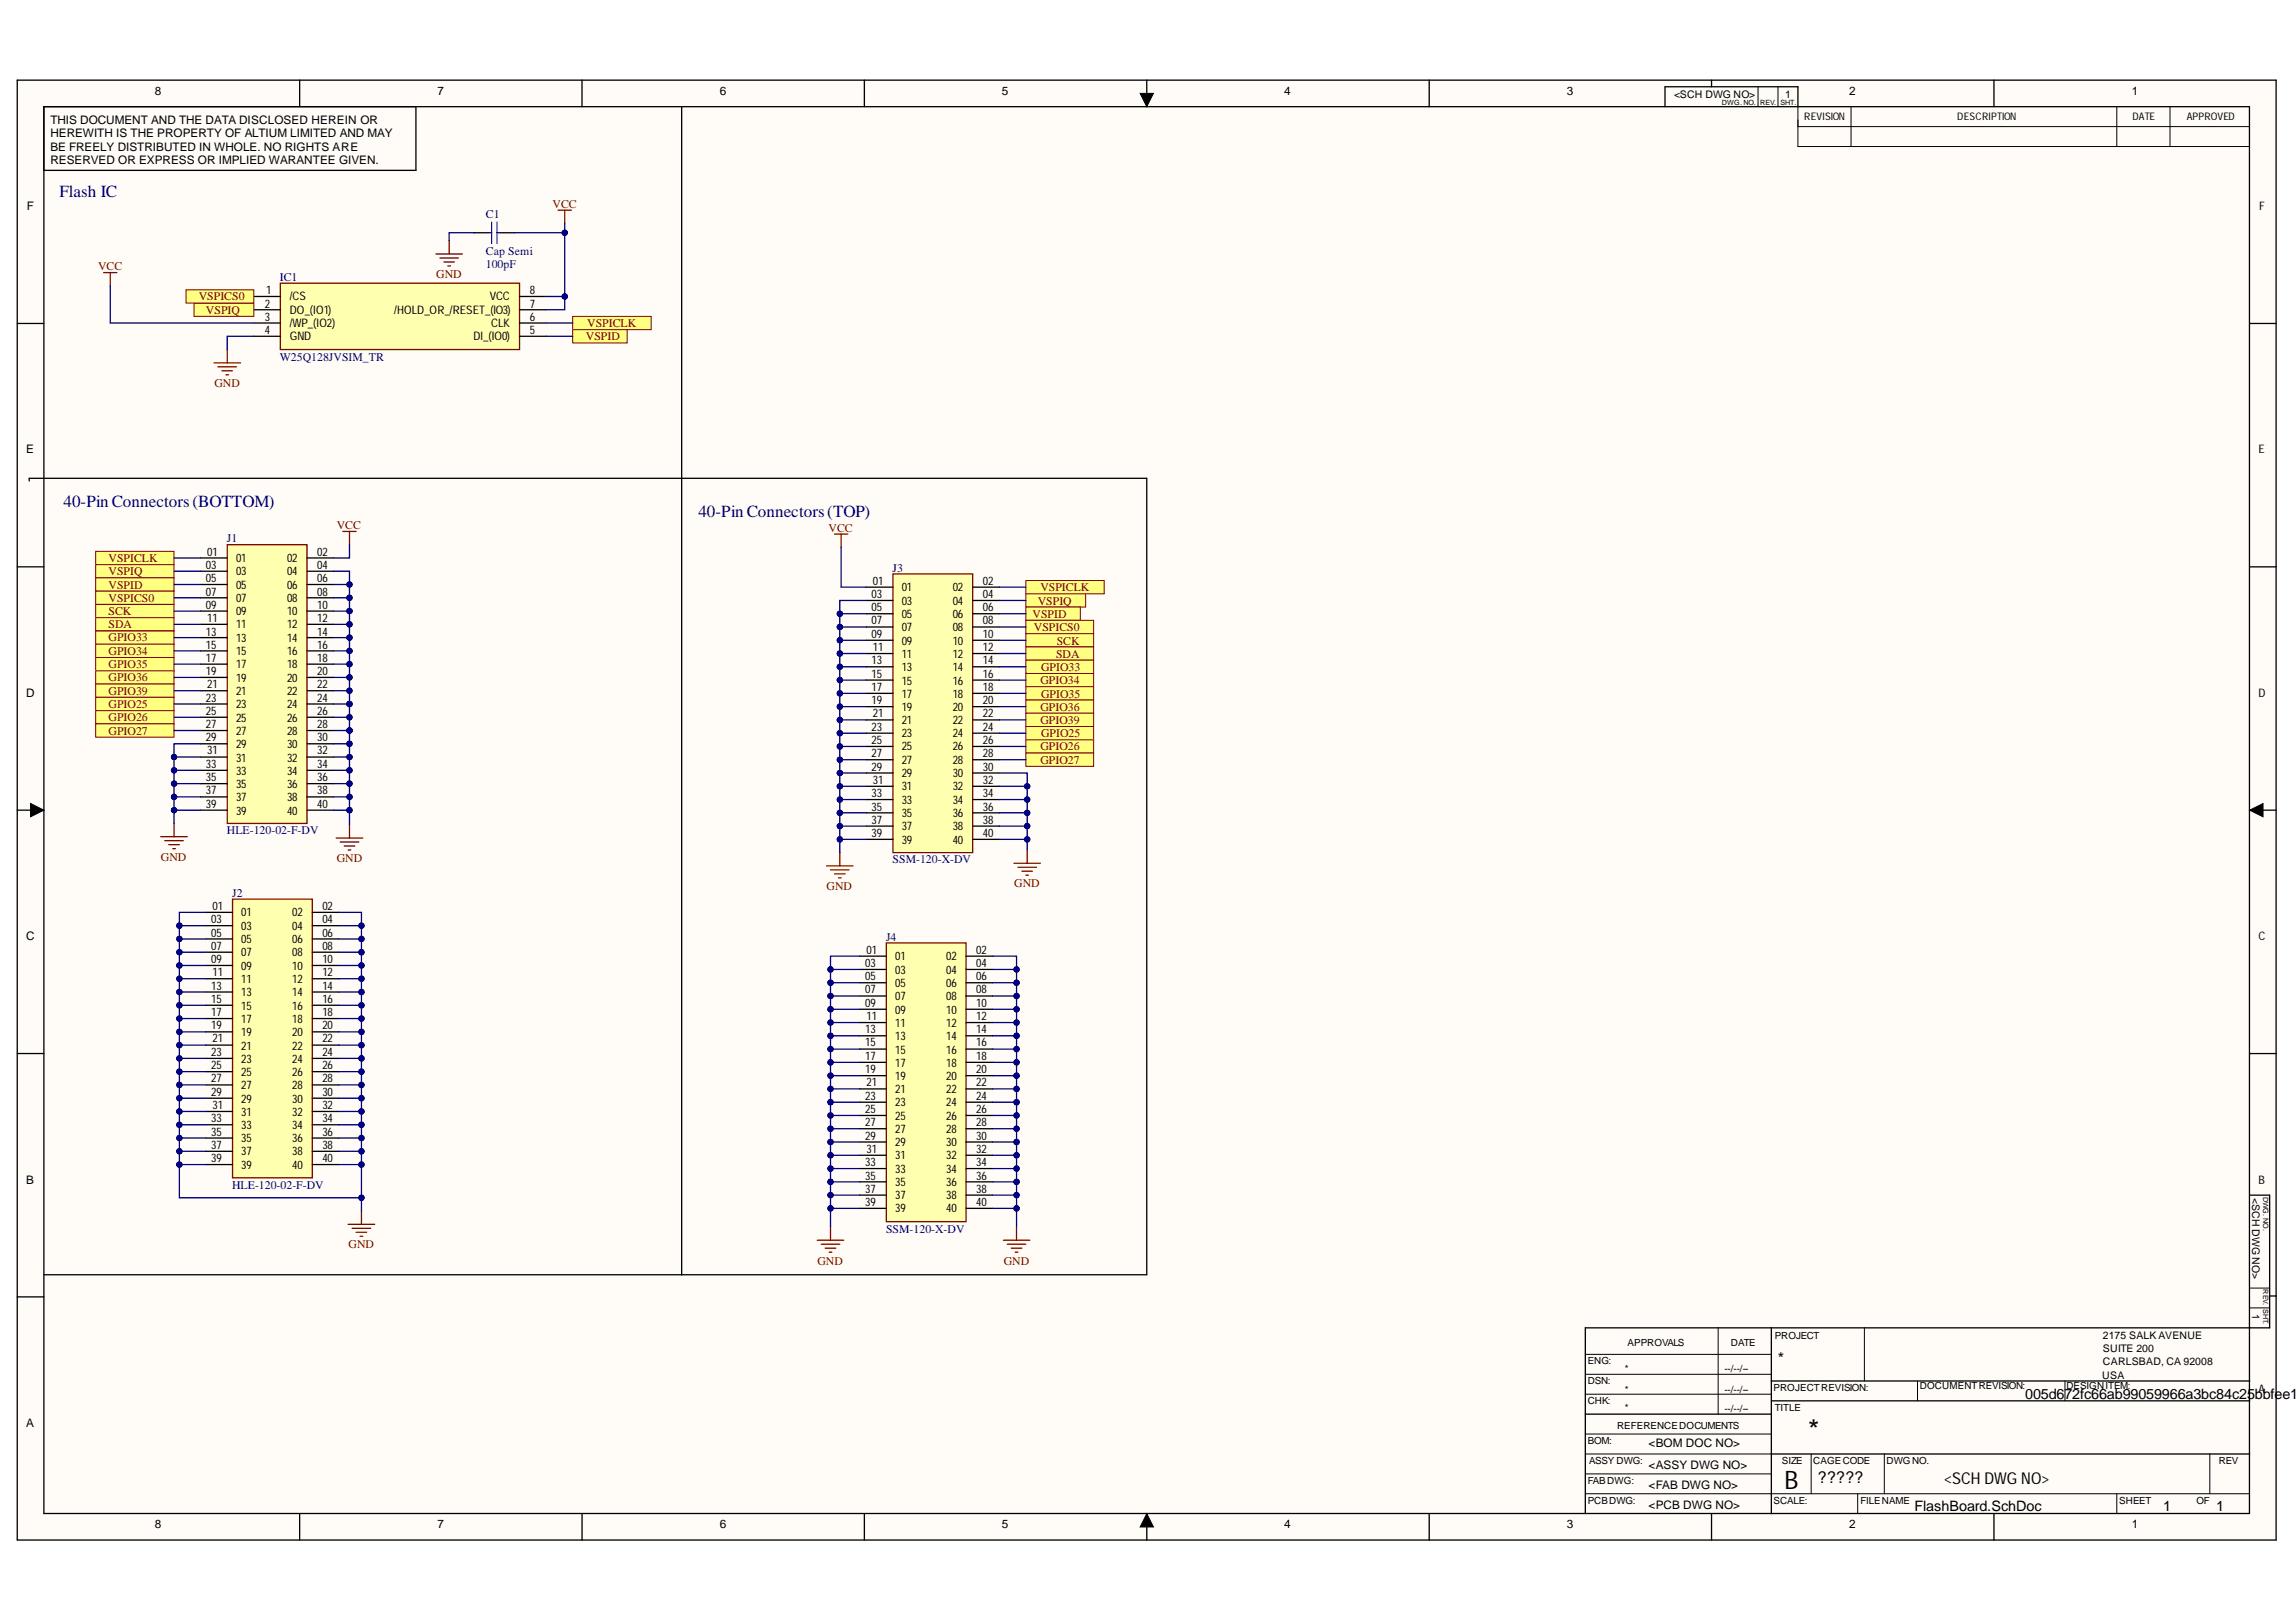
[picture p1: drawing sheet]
<svg xmlns="http://www.w3.org/2000/svg" width="297mm" height="210mm" viewBox="0 0 297 210" stroke-linecap="round" stroke-linejoin="round" font-family="sans-serif">
<defs><g id="words">
<text font-size="3.7" x="233.9" y="186.4">*</text>
<text font-size="3.3" x="230.9" y="192.6">B</text>
<g font-size="2.2" fill="#000080">
<text x="7.7" y="25.5">Flash IC</text>
<text x="8.2" y="65.6">40-Pin Connectors(BOTTOM)</text>
<text x="90.4" y="66.9">40-Pin Connectors(TOP)</text>
</g>
<g font-size="2.1">
<text x="230" y="176.6">*</text>
<text x="235.2" y="192">?????</text>
<text x="251.5" y="192">&lt;SCH DWG NO&gt;</text>
</g>
<g font-size="1.9">
<text x="262" y="181.1">005d672fc66ab99059966a3bc84c25bbfee17</text>
<text x="247.7" y="195.5">FlashBoard.SchDoc</text>
<text x="279.9" y="195.5">1</text>
<text x="286.7" y="195.5">1</text>
</g>
<g font-size="1.5">
<text x="6.5" y="16.1">THIS DOCUMENT AND THE DATA DISCLOSED HEREIN OR</text>
<text x="6.5" y="17.7">HEREWITH IS THE PROPERTY OF ALTIUM LIMITED AND MAY</text>
<text x="20" y="12.3">8</text>
<text x="56.6" y="12.3">7</text>
<text x="93.1" y="12.3">6</text>
<text x="129.6" y="12.3">5</text>
<text x="166.2" y="12.3">4</text>
<text x="202.7" y="12.3">3</text>
<text x="239.2" y="12.3">2</text>
<text x="275.8" y="12.3">1</text>
<text x="6.5" y="19.5">BE FREELY DISTRIBUTED IN WHOLE. NO RIGHTS ARE</text>
<text x="6.5" y="21.2">RESERVED OR EXPRESS OR IMPLIED WARANTEE GIVEN.</text>
<text x="3.5" y="27.1">F</text>
<text x="292.3" y="27.2">F</text>
<text x="34.3" y="39.8">2</text>
<text x="34.3" y="41.5">3</text>
<text x="34.4" y="38">1</text>
<text x="37.5" y="38.9">/CS</text>
<text x="37.5" y="40.7">DO_(IO1)</text>
<text x="51" y="40.7">/HOLD_OR_/RESET_(IO3)</text>
<text x="63.4" y="38.9">VCC</text>
<text x="68.5" y="38">8</text>
<text x="68.5" y="39.8">7</text>
<text x="68.5" y="41.5">6</text>
<text x="34.3" y="43.2">4</text>
<text x="37.5" y="42.3">/WP_(IO2)</text>
<text x="37.5" y="44">GND</text>
<text x="61.2" y="44">DI_(IO0)</text>
<text x="63.5" y="42.3">CLK</text>
<text x="68.5" y="43.2">5</text>
<text x="3.4" y="58.7">E</text>
<text x="292.2" y="58.7">E</text>
<text x="26.8" y="71.9">01</text>
<text x="41" y="71.9">02</text>
<text x="26.6" y="73.6">03</text>
<text x="26.6" y="75.3">05</text>
<text x="26.6" y="77.1">07</text>
<text x="30.5" y="72.8">01</text>
<text x="30.5" y="74.5">03</text>
<text x="30.5" y="76.2">05</text>
<text x="30.5" y="77.9">07</text>
<text x="37.1" y="72.8">02</text>
<text x="37.1" y="74.5">04</text>
<text x="37.1" y="76.2">06</text>
<text x="37.1" y="77.9">08</text>
<text x="41" y="73.6">04</text>
<text x="41" y="75.3">06</text>
<text x="41" y="77.1">08</text>
<text x="112.8" y="77.4">03</text>
<text x="112.9" y="75.7">01</text>
<text x="116.7" y="76.5">01</text>
<text x="123.3" y="76.5">02</text>
<text x="127.2" y="75.7">02</text>
<text x="127.2" y="77.4">04</text>
<text x="26.6" y="78.8">09</text>
<text x="26.6" y="82.2">13</text>
<text x="26.6" y="83.9">15</text>
<text x="26.8" y="80.5">11</text>
<text x="30.5" y="79.6">09</text>
<text x="30.5" y="81.3">11</text>
<text x="30.5" y="83.1">13</text>
<text x="37.1" y="79.6">10</text>
<text x="37.1" y="81.3">12</text>
<text x="37.1" y="83.1">14</text>
<text x="41" y="78.8">10</text>
<text x="41" y="80.5">12</text>
<text x="41" y="82.2">14</text>
<text x="41" y="83.9">16</text>
<text x="112.8" y="79.1">05</text>
<text x="112.8" y="80.8">07</text>
<text x="112.8" y="82.6">09</text>
<text x="116.7" y="78.3">03</text>
<text x="116.7" y="80">05</text>
<text x="116.7" y="81.7">07</text>
<text x="116.7" y="83.4">09</text>
<text x="123.3" y="78.3">04</text>
<text x="123.3" y="80">06</text>
<text x="123.3" y="81.7">08</text>
<text x="123.3" y="83.4">10</text>
<text x="127.2" y="79.1">06</text>
<text x="127.2" y="80.8">08</text>
<text x="127.2" y="82.6">10</text>
<text x="26.6" y="85.6">17</text>
<text x="26.6" y="87.3">19</text>
<text x="26.8" y="89.1">21</text>
<text x="30.5" y="84.8">15</text>
<text x="30.5" y="86.5">17</text>
<text x="30.5" y="88.2">19</text>
<text x="30.5" y="89.9">21</text>
<text x="37.1" y="84.8">16</text>
<text x="37.1" y="86.5">18</text>
<text x="37.1" y="88.2">20</text>
<text x="37.1" y="89.9">22</text>
<text x="41" y="85.6">18</text>
<text x="41" y="87.3">20</text>
<text x="41" y="89.1">22</text>
<text x="112.8" y="86">13</text>
<text x="112.8" y="87.7">15</text>
<text x="112.8" y="89.4">17</text>
<text x="112.9" y="84.3">11</text>
<text x="116.7" y="85.1">11</text>
<text x="116.7" y="86.8">13</text>
<text x="116.7" y="88.6">15</text>
<text x="123.3" y="85.1">12</text>
<text x="123.3" y="86.8">14</text>
<text x="123.3" y="88.6">16</text>
<text x="127.2" y="84.3">12</text>
<text x="127.2" y="86">14</text>
<text x="127.2" y="87.7">16</text>
<text x="127.2" y="89.4">18</text>
<text x="3.4" y="90.2">D</text>
<text x="26.6" y="90.8">23</text>
<text x="26.6" y="92.5">25</text>
<text x="26.6" y="94.2">27</text>
<text x="26.6" y="95.9">29</text>
<text x="30.5" y="91.6">23</text>
<text x="30.5" y="93.4">25</text>
<text x="30.5" y="95.1">27</text>
<text x="37.1" y="91.6">24</text>
<text x="37.1" y="93.4">26</text>
<text x="37.1" y="95.1">28</text>
<text x="41" y="90.8">24</text>
<text x="41" y="92.5">26</text>
<text x="41" y="94.2">28</text>
<text x="41" y="95.9">30</text>
<text x="112.8" y="91.1">19</text>
<text x="112.8" y="94.6">23</text>
<text x="112.9" y="92.8">21</text>
<text x="116.7" y="90.3">17</text>
<text x="116.7" y="92">19</text>
<text x="116.7" y="93.7">21</text>
<text x="116.7" y="95.4">23</text>
<text x="123.3" y="90.3">18</text>
<text x="123.3" y="92">20</text>
<text x="123.3" y="93.7">22</text>
<text x="123.3" y="95.4">24</text>
<text x="127.2" y="91.1">20</text>
<text x="127.2" y="92.8">22</text>
<text x="127.2" y="94.6">24</text>
<text x="292.2" y="90.2">D</text>
<text x="26.6" y="99.4">33</text>
<text x="26.6" y="101.1">35</text>
<text x="26.8" y="97.6">31</text>
<text x="30.5" y="96.8">29</text>
<text x="30.5" y="98.6">31</text>
<text x="30.5" y="100.2">33</text>
<text x="30.5" y="101.9">35</text>
<text x="37.1" y="96.8">30</text>
<text x="37.1" y="98.6">32</text>
<text x="37.1" y="100.2">34</text>
<text x="37.1" y="101.9">36</text>
<text x="41" y="97.6">32</text>
<text x="41" y="99.4">34</text>
<text x="41" y="101.1">36</text>
<text x="112.8" y="96.3">25</text>
<text x="112.8" y="98">27</text>
<text x="112.8" y="99.7">29</text>
<text x="112.9" y="101.4">31</text>
<text x="116.7" y="97.1">25</text>
<text x="116.7" y="98.9">27</text>
<text x="116.7" y="100.6">29</text>
<text x="123.3" y="97.1">26</text>
<text x="123.3" y="98.9">28</text>
<text x="123.3" y="100.6">30</text>
<text x="127.2" y="96.3">26</text>
<text x="127.2" y="98">28</text>
<text x="127.2" y="99.7">30</text>
<text x="127.2" y="101.4">32</text>
<text x="26.6" y="102.8">37</text>
<text x="26.6" y="104.6">39</text>
<text x="30.5" y="103.7">37</text>
<text x="30.5" y="105.4">39</text>
<text x="37.1" y="103.7">38</text>
<text x="37.1" y="105.4">40</text>
<text x="41" y="102.8">38</text>
<text x="41" y="104.6">40</text>
<text x="112.8" y="103.1">33</text>
<text x="112.8" y="104.9">35</text>
<text x="112.8" y="106.6">37</text>
<text x="116.7" y="102.3">31</text>
<text x="116.7" y="104.1">33</text>
<text x="116.7" y="105.7">35</text>
<text x="116.7" y="107.4">37</text>
<text x="123.3" y="102.3">32</text>
<text x="123.3" y="104.1">34</text>
<text x="123.3" y="105.7">36</text>
<text x="123.3" y="107.4">38</text>
<text x="127.2" y="103.1">34</text>
<text x="127.2" y="104.9">36</text>
<text x="127.2" y="106.6">38</text>
<text x="112.8" y="108.3">39</text>
<text x="116.7" y="109.2">39</text>
<text x="123.3" y="109.2">40</text>
<text x="127.2" y="108.3">40</text>
<text x="27.3" y="119.4">03</text>
<text x="27.5" y="117.7">01</text>
<text x="31.2" y="118.6">01</text>
<text x="37.8" y="118.6">02</text>
<text x="41.7" y="117.7">02</text>
<text x="41.7" y="119.4">04</text>
<text x="3.4" y="121.6">C</text>
<text x="27.3" y="121.2">05</text>
<text x="27.3" y="122.9">07</text>
<text x="27.3" y="124.6">09</text>
<text x="31.2" y="120.4">03</text>
<text x="31.2" y="122.1">05</text>
<text x="31.2" y="123.7">07</text>
<text x="31.2" y="125.5">09</text>
<text x="37.8" y="120.4">04</text>
<text x="37.8" y="122.1">06</text>
<text x="37.8" y="123.7">08</text>
<text x="37.8" y="125.5">10</text>
<text x="41.7" y="121.2">06</text>
<text x="41.7" y="122.9">08</text>
<text x="41.7" y="124.6">10</text>
<text x="111.9" y="125.2">03</text>
<text x="112.1" y="123.4">01</text>
<text x="115.8" y="124.3">01</text>
<text x="122.4" y="124.3">02</text>
<text x="126.3" y="123.4">02</text>
<text x="126.3" y="125.2">04</text>
<text x="292.2" y="121.6">C</text>
<text x="27.3" y="128.1">13</text>
<text x="27.3" y="129.7">15</text>
<text x="27.3" y="131.5">17</text>
<text x="27.5" y="126.4">11</text>
<text x="31.2" y="127.2">11</text>
<text x="31.2" y="128.9">13</text>
<text x="31.2" y="130.7">15</text>
<text x="37.8" y="127.2">12</text>
<text x="37.8" y="128.9">14</text>
<text x="37.8" y="130.7">16</text>
<text x="41.7" y="126.4">12</text>
<text x="41.7" y="128.1">14</text>
<text x="41.7" y="129.7">16</text>
<text x="41.7" y="131.5">18</text>
<text x="111.9" y="126.9">05</text>
<text x="111.9" y="128.6">07</text>
<text x="111.9" y="130.3">09</text>
<text x="115.8" y="126">03</text>
<text x="115.8" y="127.7">05</text>
<text x="115.8" y="129.4">07</text>
<text x="115.8" y="131.2">09</text>
<text x="122.4" y="126">04</text>
<text x="122.4" y="127.7">06</text>
<text x="122.4" y="129.4">08</text>
<text x="122.4" y="131.2">10</text>
<text x="126.3" y="126.9">06</text>
<text x="126.3" y="128.6">08</text>
<text x="126.3" y="130.3">10</text>
<text x="27.3" y="133.2">19</text>
<text x="27.3" y="136.7">23</text>
<text x="27.5" y="134.9">21</text>
<text x="31.2" y="132.4">17</text>
<text x="31.2" y="134.1">19</text>
<text x="31.2" y="135.8">21</text>
<text x="31.2" y="137.5">23</text>
<text x="37.8" y="132.4">18</text>
<text x="37.8" y="134.1">20</text>
<text x="37.8" y="135.8">22</text>
<text x="37.8" y="137.5">24</text>
<text x="41.7" y="133.2">20</text>
<text x="41.7" y="134.9">22</text>
<text x="41.7" y="136.7">24</text>
<text x="111.9" y="133.7">13</text>
<text x="111.9" y="135.4">15</text>
<text x="111.9" y="137.2">17</text>
<text x="112.1" y="132">11</text>
<text x="115.8" y="132.9">11</text>
<text x="115.8" y="134.6">13</text>
<text x="115.8" y="136.3">15</text>
<text x="122.4" y="132.9">12</text>
<text x="122.4" y="134.6">14</text>
<text x="122.4" y="136.3">16</text>
<text x="126.3" y="132">12</text>
<text x="126.3" y="133.7">14</text>
<text x="126.3" y="135.4">16</text>
<text x="126.3" y="137.2">18</text>
<text x="27.3" y="138.4">25</text>
<text x="27.3" y="140.1">27</text>
<text x="27.3" y="141.8">29</text>
<text x="27.5" y="143.5">31</text>
<text x="31.2" y="139.2">25</text>
<text x="31.2" y="140.9">27</text>
<text x="31.2" y="142.7">29</text>
<text x="37.8" y="139.2">26</text>
<text x="37.8" y="140.9">28</text>
<text x="37.8" y="142.7">30</text>
<text x="41.7" y="138.4">26</text>
<text x="41.7" y="140.1">28</text>
<text x="41.7" y="141.8">30</text>
<text x="41.7" y="143.5">32</text>
<text x="111.9" y="138.9">19</text>
<text x="111.9" y="142.3">23</text>
<text x="112.1" y="140.6">21</text>
<text x="115.8" y="138">17</text>
<text x="115.8" y="139.7">19</text>
<text x="115.8" y="141.5">21</text>
<text x="115.8" y="143.2">23</text>
<text x="122.4" y="138">18</text>
<text x="122.4" y="139.7">20</text>
<text x="122.4" y="141.5">22</text>
<text x="122.4" y="143.2">24</text>
<text x="126.3" y="138.9">20</text>
<text x="126.3" y="140.6">22</text>
<text x="126.3" y="142.3">24</text>
<text x="27.3" y="145.2">33</text>
<text x="27.3" y="147">35</text>
<text x="27.3" y="148.7">37</text>
<text x="31.2" y="144.4">31</text>
<text x="31.2" y="146.1">33</text>
<text x="31.2" y="147.8">35</text>
<text x="31.2" y="149.5">37</text>
<text x="37.8" y="144.4">32</text>
<text x="37.8" y="146.1">34</text>
<text x="37.8" y="147.8">36</text>
<text x="37.8" y="149.5">38</text>
<text x="41.7" y="145.2">34</text>
<text x="41.7" y="147">36</text>
<text x="41.7" y="148.7">38</text>
<text x="111.9" y="144">25</text>
<text x="111.9" y="145.7">27</text>
<text x="111.9" y="147.5">29</text>
<text x="112.1" y="149.2">31</text>
<text x="115.8" y="144.9">25</text>
<text x="115.8" y="146.7">27</text>
<text x="115.8" y="148.3">29</text>
<text x="122.4" y="144.9">26</text>
<text x="122.4" y="146.7">28</text>
<text x="122.4" y="148.3">30</text>
<text x="126.3" y="144">26</text>
<text x="126.3" y="145.7">28</text>
<text x="126.3" y="147.5">30</text>
<text x="126.3" y="149.2">32</text>
<text x="3.4" y="153.2">B</text>
<text x="27.3" y="150.4">39</text>
<text x="31.2" y="151.2">39</text>
<text x="37.8" y="151.2">40</text>
<text x="41.7" y="150.4">40</text>
<text x="111.9" y="150.9">33</text>
<text x="111.9" y="152.7">35</text>
<text x="111.9" y="154.3">37</text>
<text x="115.8" y="150">31</text>
<text x="115.8" y="151.8">33</text>
<text x="115.8" y="153.5">35</text>
<text x="115.8" y="155.2">37</text>
<text x="122.4" y="150">32</text>
<text x="122.4" y="151.8">34</text>
<text x="122.4" y="153.5">36</text>
<text x="122.4" y="155.2">38</text>
<text x="126.3" y="150.9">34</text>
<text x="126.3" y="152.7">36</text>
<text x="126.3" y="154.3">38</text>
<text x="292.2" y="153.2">B</text>
<text x="111.9" y="156">39</text>
<text x="115.8" y="156.9">39</text>
<text x="122.4" y="156.9">40</text>
<text x="126.3" y="156">40</text>
<text x="3.4" y="184.6">A</text>
<text x="292.2" y="180.3">A</text>
<text x="213.3" y="190.1">&lt;ASSY DWG NO&gt;</text>
<text x="213.3" y="187.3">&lt;BOM DOC NO&gt;</text>
<text x="20" y="197.8">8</text>
<text x="56.6" y="197.8">7</text>
<text x="93.1" y="197.8">6</text>
<text x="129.6" y="197.8">5</text>
<text x="166.2" y="197.8">4</text>
<text x="202.7" y="197.8">3</text>
<text x="213.3" y="195.3">&lt;PCB DWG NO&gt;</text>
<text x="213.3" y="192.6">&lt;FAB DWG NO&gt;</text>
<text x="239.2" y="197.8">2</text>
<text x="275.8" y="197.8">1</text>
</g>
<g font-size="1.5" fill="#000080">
<text x="62.9" y="28.2">C1</text>
<text x="62.9" y="34.7">100pF</text>
<text x="62.9" y="33">Cap Semi</text>
<text x="36.2" y="36.3">IC1</text>
<text x="36.2" y="46.7">W25Q128JVSIM_TR</text>
<text x="29.4" y="70.2">J1</text>
<text x="115.5" y="74">J3</text>
<text x="29.4" y="107.9">HLE-120-02-F-DV</text>
<text x="115.5" y="111.7">SSM-120-X-DV</text>
<text x="30" y="116.1">J2</text>
<text x="114.6" y="121.7">J4</text>
<text x="30" y="153.8">HLE-120-02-F-DV</text>
<text x="114.6" y="159.5">SSM-120-X-DV</text>
</g>
<g font-size="1.5" fill="#800000">
<text x="71.5" y="26.9">VCC</text>
<text x="12.7" y="34.9">VCC</text>
<text x="25.7" y="38.9">VSPICS0</text>
<text x="26.6" y="40.7">VSPIQ</text>
<text x="56.4" y="36">GND</text>
<text x="75.8" y="44">VSPID</text>
<text x="76" y="42.3">VSPICLK</text>
<text x="27.7" y="50">GND</text>
<text x="43.6" y="68.5">VCC</text>
<text x="107.2" y="68.8">VCC</text>
<text x="14" y="72.8">VSPICLK</text>
<text x="14" y="74.5">VSPIQ</text>
<text x="14" y="76.2">VSPID</text>
<text x="14" y="77.9">VSPICS0</text>
<text x="134.6" y="76.5">VSPICLK</text>
<text x="14" y="79.6">SCK</text>
<text x="14" y="81.3">SDA</text>
<text x="14" y="83">GPIO33</text>
<text x="133.6" y="80">VSPID</text>
<text x="133.7" y="81.7">VSPICS0</text>
<text x="134.3" y="78.3">VSPIQ</text>
<text x="136.7" y="83.4">SCK</text>
<text x="14" y="84.8">GPIO34</text>
<text x="14" y="86.5">GPIO35</text>
<text x="14" y="88.2">GPIO36</text>
<text x="14" y="89.9">GPIO39</text>
<text x="134.6" y="88.5">GPIO34</text>
<text x="134.7" y="86.8">GPIO33</text>
<text x="136.6" y="85.1">SDA</text>
<text x="14" y="91.6">GPIO25</text>
<text x="14" y="93.3">GPIO26</text>
<text x="14" y="95.1">GPIO27</text>
<text x="134.6" y="92">GPIO36</text>
<text x="134.6" y="93.7">GPIO39</text>
<text x="134.7" y="90.3">GPIO35</text>
<text x="134.7" y="95.4">GPIO25</text>
<text x="134.6" y="97.1">GPIO26</text>
<text x="134.6" y="98.8">GPIO27</text>
<text x="20.8" y="111.4">GND</text>
<text x="43.6" y="111.6">GND</text>
<text x="106.9" y="115.1">GND</text>
<text x="131.2" y="114.8">GND</text>
<text x="45.1" y="161.5">GND</text>
<text x="105.7" y="163.6">GND</text>
<text x="129.9" y="163.6">GND</text>
</g>
<g font-size="1.4">
<text x="216.6" y="12.7">&lt;SCH DWG NO&gt;</text>
<text x="231" y="12.7">1</text>
<text x="233.4" y="15.6">REVISION</text>
<text x="253.2" y="15.6">DESCRIPTION</text>
<text x="275.9" y="15.6">DATE</text>
<text x="282.9" y="15.6">APPROVED</text>
<text x="291.4" y="155" transform="rotate(90 291.4 155)">&lt;SCH DWG NO&gt;</text>
<text x="272.1" y="173.3">2175 SALK AVENUE</text>
<text x="291.4" y="170.1" transform="rotate(90 291.4 170.1)">1</text>
<text x="272" y="178.4">USA</text>
<text x="272.1" y="176.7">CARLSBAD, CA 92008</text>
<text x="272.1" y="175">SUITE 200</text>
</g>
<g font-size="1.3">
<text x="229.6" y="173.3">PROJECT</text>
<text x="205.4" y="176.6">ENG:</text>
<text x="205.4" y="179.1">DSN:</text>
<text x="210.2" y="177.6">*</text>
<text x="210.6" y="174.1">APPROVALS</text>
<text x="223.1" y="177.6">--/--/--</text>
<text x="223.9" y="174.1">DATE</text>
<text x="229.4" y="180">PROJECTREVISION:</text>
<text x="248.4" y="179.8">DOCUMENTREVISION:</text>
<text x="267.3" y="179.8">DESIGNITEM:</text>
<text x="205.4" y="181.7">CHK:</text>
<text x="209.2" y="184.9">REFERENCEDOCUMENTS</text>
<text x="210.2" y="180.2">*</text>
<text x="210.2" y="182.6">*</text>
<text x="223.1" y="180.2">--/--/--</text>
<text x="223.1" y="182.7">--/--/--</text>
<text x="229.6" y="182.6">TITLE</text>
<text x="205.4" y="186.9">BOM:</text>
<text x="205.6" y="189.4">ASSY DWG:</text>
<text x="230.5" y="189.4">SIZE</text>
<text x="234.6" y="189.4">CAGECODE</text>
<text x="244.1" y="189.4">DWGNO.</text>
<text x="287" y="189.4">REV</text>
<text x="205.4" y="192">FAB DWG:</text>
<text x="205.4" y="194.6">PCBDWG:</text>
<text x="229.4" y="194.6">SCALE:</text>
<text x="240.7" y="194.6">FILENAME</text>
<text x="274.2" y="194.6">SHEET</text>
<text x="284.2" y="194.6">OF</text>
</g>
<g font-size=".9">
<text x="222.7" y="13.6">DWG. NO.</text>
<text x="227.7" y="13.6">REV.</text>
<text x="230.4" y="13.6">SHT.</text>
<text x="292.8" y="154.9" transform="rotate(90 292.8 154.9)">DWG. NO.</text>
<text x="292.8" y="166.9" transform="rotate(90 292.8 166.9)">REV.</text>
<text x="292.8" y="169.4" transform="rotate(90 292.8 169.4)">SHT.</text>
</g>
</g></defs>
<g fill="#fffcf8">
<path d="M2.2 10.4h292.3v188.9h-292.3z" fill-rule="evenodd"/>
<path d="M2.2 10.4h292.3v188.9h-292.3z" fill-rule="evenodd"/>
</g>
<g fill="none" stroke="#000" stroke-width=".13">
<path d="M147.5 12.1h1.7l-.8 1.7zM227.4 11.2v2.6M230 11.2v2.6M232.6 13.8v5.2h58.4M232.6 16.4h58.4M239.5 13.8v5.2M273.9 13.8v5.2M280.7 13.8v5.2M4 104l1.7 .8-1.7 .9zM291 104.8l1.8-.8v1.7zM205.1 177.8h24.1M205.1 175.3h24.1"/>
<path d="M222.3 171.8v11.2M241.2 171.8v6.9M248.1 178.7v2.6M267.1 178.7v2.6M291 169.3h2.6M291 166.7h2.6M148.4 195.9l.8 1.7h-1.7zM205.1 193.3h85.9M205.1 180.4h24.1M205.1 188.2h24.1M205.1 185.6h24.1M205.1 190.7h24.1"/>
<path d="M234.3 188.2v5.1M240.3 193.3v2.6M243.8 188.2v5.1M273.9 193.3v2.6M285.9 188.2v5.1"/>
</g>
<g fill="none" stroke="#000" stroke-width=".17">
<path d="M2.2 10.4h292.3v188.9h-292.3zM38.8 10.4v3.4M53.8 13.8v8.2h-48.1v-8.2h285.3v182.1h-285.3v-182.1M75.3 10.4v3.4M111.8 10.4v3.4M148.4 10.4v3.4M184.9 10.4v3.4M215.4 13.8v-2.6h17.2v2.6M221.4 10.4v.8M258 10.4v3.4M2.2 41.9h3.5M291 41.9h3.5"/>
<path d="M2.2 73.4h3.5M291 73.4h3.5M2.2 104.8h3.5M291 104.8h3.5M2.2 136.3h3.5M291 136.3h3.5M291 154.7h2.6v17.1h-88.5v24.1M2.2 167.8h3.5M229.2 178.7h61.8M229.2 171.8v24.1M293.6 167.7h.9M38.8 195.9v3.4"/>
<path d="M75.3 195.9v3.4M111.8 195.9v3.4M148.4 195.9v3.4M184.9 195.9v3.4M205.1 183h24.1M221.4 195.9v3.4M229.2 181.3h61.8M229.2 188.2h61.8M258 195.9v3.4"/>
</g>
<path d="M147.5 12.1h1.7l-.8 1.7zM4 104l1.7 .8-1.7 .9zM291 104.8l1.8-.8v1.7zM148.4 195.9l.8 1.7h-1.7z" fill="#000"/>
<path d="M36.3 36.7h30.9v8.5h-30.9z" fill-rule="evenodd" fill="#ffffb0"/>
<g fill="none" stroke="#800000" stroke-width=".17">
<path d="M13.4 35.3h1.7M14.3 35.3v1.7M36.3 36.7h30.9v8.5h-30.9zM56.4 32.9h3.4M56.9 33.4h2.4M57.4 33.9h1.4M57.9 34.4h.4M58.1 31.2v1.7M72.2 27.2h1.7M73.1 27.2v1.7M27.7 47h3.4M28.2 47.5h2.4"/>
<path d="M28.7 48h1.4M29.2 48.5h.4M29.4 45.2v1.8"/>
</g>
<path d="M88.2 13.8v48.1h-84.4v.3M32.8 38.4h3.5M61.4 30.1h1.7M64.8 30.1h1.7M67.2 38.4h3.5M32.8 40.1h3.5M32.8 41.8h3.5M32.8 43.5h3.5M67.2 40.1h3.5M67.2 41.8h3.5M67.2 43.5h3.5" fill="none" stroke="#000" stroke-width=".17"/>
<path d="M63.1 30.1h.5M63.6 28.7v2.8M64.3 28.7v2.8M64.3 30.1h.5" fill="none" stroke="#00f" stroke-width=".17"/>
<path d="M25.1 39.2h7.7v1.7h-7.7z" fill-rule="evenodd" fill="#ffff80"/>
<path d="M25.1 39.2h7.7v1.7h-7.7z" fill="none" stroke="#800000" stroke-width=".13"/>
<path d="M74.1 40.9h10.1v1.8h-10.1z" fill-rule="evenodd" fill="#ffff80"/>
<path d="M74.1 40.9h10.1v1.8h-10.1z" fill="none" stroke="#800000" stroke-width=".13"/>
<path d="M24.1 37.5h8.7v1.7h-8.7z" fill-rule="evenodd" fill="#ffff80"/>
<path d="M24.1 37.5h8.7v1.7h-8.7z" fill="none" stroke="#800000" stroke-width=".13"/>
<path d="M74.1 42.7h7v1.7h-7z" fill-rule="evenodd" fill="#ffff80"/>
<path d="M74.1 42.7h7v1.7h-7z" fill="none" stroke="#800000" stroke-width=".13"/>
<path d="M45 158.4h3.5M45.6 159h2.4M46.1 159.5h1.3M46.6 160h.3M46.8 156.7v1.7" fill="none" stroke="#800000" stroke-width=".17"/>
<path d="M115.5 74.3h10.3v36h-10.3z" fill-rule="evenodd" fill="#ffffb0"/>
<path d="M115.5 74.3h10.3v36h-10.3z" fill="none" stroke="#800000" stroke-width=".17"/>
<g fill="none" stroke="#000" stroke-width=".17">
<path d="M112.1 76h3.4M112.1 77.7h3.4M112.1 79.4h3.4M125.8 76h3.5M125.8 77.7h3.5M125.8 79.4h3.5M112.1 81.1h3.4M112.1 82.9h3.4M112.1 84.6h3.4M112.1 86.3h3.4M112.1 88h3.4M112.1 89.7h3.4"/>
<path d="M112.1 91.4h3.4M112.1 93.2h3.4M112.1 94.9h3.4M112.1 96.6h3.4M112.1 98.3h3.4M125.8 81.1h3.5M125.8 82.9h3.5M125.8 84.6h3.5M125.8 86.3h3.5M125.8 88h3.5M125.8 89.7h3.5M125.8 91.4h3.5"/>
<path d="M125.8 93.2h3.5M125.8 94.9h3.5M125.8 96.6h3.5M125.8 98.3h3.5M112.1 100h3.4M112.1 101.8h3.4M112.1 103.5h3.4M112.1 105.2h3.4M112.1 106.9h3.4M112.1 108.6h3.4M125.8 100h3.5M125.8 101.8h3.5"/>
<path d="M125.8 103.5h3.5M125.8 105.2h3.5M125.8 106.9h3.5M125.8 108.6h3.5"/>
</g>
<path d="M114.7 122h10.3v36.1h-10.3z" fill-rule="evenodd" fill="#ffffb0"/>
<g fill="none" stroke="#800000" stroke-width=".17">
<path d="M108 69.1h1.7M108.8 69.1v1.7M106.9 112.1h3.5M107.4 112.6h2.5M108 113.1h1.3M108.5 113.6h.3M108.7 110.3v1.8M131.2 111.7h3.4M131.7 112.2h2.4M132.2 112.7h1.4M132.7 113.3h.4M132.9 110v1.7"/>
<path d="M114.7 122h10.3v36.1h-10.3zM107.4 158.8v1.7M131.5 158.8v1.7M105.7 160.5h3.5M106.2 161h2.5M106.8 161.5h1.3M107.3 162h.3M129.8 160.5h3.4M130.3 161h2.4M130.8 161.5h1.4M131.3 162h.4"/>
</g>
<g fill="none" stroke="#000" stroke-width=".17">
<path d="M111.2 123.7h3.5M111.2 125.5h3.5M111.2 127.2h3.5M111.2 128.9h3.5M111.2 130.6h3.5M111.2 132.3h3.5M111.2 134h3.5M111.2 135.8h3.5M111.2 137.5h3.5M111.2 139.2h3.5M125 123.7h3.4M125 125.5h3.4"/>
<path d="M125 127.2h3.4M125 128.9h3.4M125 130.6h3.4M125 132.3h3.4M125 134h3.4M125 135.8h3.4M125 137.5h3.4M125 139.2h3.4M111.2 140.9h3.5M111.2 142.6h3.5M111.2 144.4h3.5M111.2 146.1h3.5"/>
<path d="M111.2 147.8h3.5M111.2 149.5h3.5M111.2 151.2h3.5M111.2 152.9h3.5M111.2 154.7h3.5M111.2 156.4h3.5M125 140.9h3.4M125 142.6h3.4M125 144.4h3.4M125 146.1h3.4M125 147.8h3.4M125 149.5h3.4"/>
<path d="M125 151.2h3.4M125 152.9h3.4M125 154.7h3.4M125 156.4h3.4M5.7 165h142.7v-103.1h-60.2v103.1"/>
</g>
<path d="M132.7 75.1h10.2v1.7h-10.2z" fill-rule="evenodd" fill="#ffff80"/>
<path d="M132.7 75.1h10.2v1.7h-10.2z" fill="none" stroke="#800000" stroke-width=".13"/>
<path d="M132.7 76.8h7.8v1.8h-7.8z" fill-rule="evenodd" fill="#ffff80"/>
<path d="M132.7 76.8h7.8v1.8h-7.8z" fill="none" stroke="#800000" stroke-width=".13"/>
<path d="M132.7 78.6h7.1v1.7h-7.1z" fill-rule="evenodd" fill="#ffff80"/>
<path d="M132.7 78.6h7.1v1.7h-7.1z" fill="none" stroke="#800000" stroke-width=".13"/>
<path d="M132.7 80.3h8.8v1.7h-8.8z" fill-rule="evenodd" fill="#ffff80"/>
<path d="M132.7 80.3h8.8v1.7h-8.8z" fill="none" stroke="#800000" stroke-width=".13"/>
<path d="M132.7 82h8.8v1.7h-8.8z" fill-rule="evenodd" fill="#ffff80"/>
<path d="M132.7 82h8.8v1.7h-8.8z" fill="none" stroke="#800000" stroke-width=".13"/>
<path d="M132.7 83.7h8.8v1.7h-8.8z" fill-rule="evenodd" fill="#ffff80"/>
<path d="M132.7 83.7h8.8v1.7h-8.8z" fill="none" stroke="#800000" stroke-width=".13"/>
<path d="M132.7 85.4h8.8v1.8h-8.8z" fill-rule="evenodd" fill="#ffff80"/>
<path d="M132.7 85.4h8.8v1.8h-8.8z" fill="none" stroke="#800000" stroke-width=".13"/>
<path d="M132.7 87.2h8.8v1.7h-8.8z" fill-rule="evenodd" fill="#ffff80"/>
<path d="M132.7 87.2h8.8v1.7h-8.8z" fill="none" stroke="#800000" stroke-width=".13"/>
<path d="M132.7 88.9h8.8v1.7h-8.8z" fill-rule="evenodd" fill="#ffff80"/>
<path d="M132.7 88.9h8.8v1.7h-8.8z" fill="none" stroke="#800000" stroke-width=".13"/>
<path d="M132.7 90.6h8.8v1.7h-8.8z" fill-rule="evenodd" fill="#ffff80"/>
<path d="M132.7 90.6h8.8v1.7h-8.8z" fill="none" stroke="#800000" stroke-width=".13"/>
<path d="M132.7 92.3h8.8v1.7h-8.8z" fill-rule="evenodd" fill="#ffff80"/>
<path d="M132.7 92.3h8.8v1.7h-8.8z" fill="none" stroke="#800000" stroke-width=".13"/>
<path d="M132.7 94h8.8v1.7h-8.8z" fill-rule="evenodd" fill="#ffff80"/>
<path d="M132.7 94h8.8v1.7h-8.8z" fill="none" stroke="#800000" stroke-width=".13"/>
<path d="M132.7 95.7h8.8v1.8h-8.8z" fill-rule="evenodd" fill="#ffff80"/>
<path d="M132.7 95.7h8.8v1.8h-8.8z" fill="none" stroke="#800000" stroke-width=".13"/>
<path d="M132.7 97.5h8.8v1.7h-8.8z" fill-rule="evenodd" fill="#ffff80"/>
<path d="M132.7 97.5h8.8v1.7h-8.8z" fill="none" stroke="#800000" stroke-width=".13"/>
<path d="M29.4 70.5h10.3v36.1h-10.3z" fill-rule="evenodd" fill="#ffffb0"/>
<path d="M29.4 70.5h10.3v36.1h-10.3z" fill="none" stroke="#800000" stroke-width=".17"/>
<g fill="none" stroke="#000" stroke-width=".17">
<path d="M26 72.2h3.4M26 73.9h3.4M26 75.6h3.4M26 77.4h3.4M26 79.1h3.4M39.7 72.2h3.5M39.7 73.9h3.5M39.7 75.6h3.5M39.7 77.4h3.5M39.7 79.1h3.5M26 80.8h3.4M26 82.5h3.4"/>
<path d="M26 84.2h3.4M26 85.9h3.4M26 87.7h3.4M26 89.4h3.4M26 91.1h3.4M26 92.8h3.4M26 94.5h3.4M26 96.3h3.4M26 98h3.4M26 99.7h3.4M39.7 80.8h3.5M39.7 82.5h3.5"/>
<path d="M39.7 84.2h3.5M39.7 85.9h3.5M39.7 87.7h3.5M39.7 89.4h3.5M39.7 91.1h3.5M39.7 92.8h3.5M39.7 94.5h3.5M39.7 96.3h3.5M39.7 98h3.5M39.7 99.7h3.5M26 101.4h3.4M26 103.1h3.4"/>
<path d="M26 104.8h3.4M39.7 101.4h3.5M39.7 103.1h3.5M39.7 104.8h3.5"/>
</g>
<path d="M30.1 116.4h10.3v36h-10.3z" fill-rule="evenodd" fill="#ffffb0"/>
<path d="M44.4 68.8h1.7M45.2 68.8v1.7M20.8 108.3h3.4M21.3 108.8h2.4M21.8 109.3h1.4M22.3 109.8h.4M22.5 106.6v1.7M30.1 116.4h10.3v36h-10.3z" fill="none" stroke="#800000" stroke-width=".17"/>
<g fill="none" stroke="#000" stroke-width=".17">
<path d="M26.6 118.1h3.5M26.6 119.8h3.5M40.4 118.1h3.4M40.4 119.8h3.4M26.6 121.5h3.5M26.6 123.2h3.5M26.6 124.9h3.5M26.6 126.7h3.5M26.6 128.4h3.5M26.6 130.1h3.5M26.6 131.8h3.5M26.6 133.5h3.5"/>
<path d="M26.6 135.2h3.5M26.6 137h3.5M26.6 138.7h3.5M40.4 121.5h3.4M40.4 123.2h3.4M40.4 124.9h3.4M40.4 126.7h3.4M40.4 128.4h3.4M40.4 130.1h3.4M40.4 131.8h3.4M40.4 133.5h3.4M40.4 135.2h3.4"/>
<path d="M40.4 137h3.4M40.4 138.7h3.4M26.6 140.4h3.5M26.6 142.1h3.5M26.6 143.8h3.5M26.6 145.6h3.5M26.6 147.3h3.5M26.6 149h3.5M26.6 150.7h3.5M40.4 140.4h3.4M40.4 142.1h3.4M40.4 143.8h3.4"/>
<path d="M40.4 145.6h3.4M40.4 147.3h3.4M40.4 149h3.4M40.4 150.7h3.4"/>
</g>
<path d="M12.4 71.4h10.1v1.7h-10.1z" fill-rule="evenodd" fill="#ffff80"/>
<path d="M12.4 71.4h10.1v1.7h-10.1z" fill="none" stroke="#800000" stroke-width=".13"/>
<path d="M12.4 73.1h10.1v1.7h-10.1z" fill-rule="evenodd" fill="#ffff80"/>
<path d="M12.4 73.1h10.1v1.7h-10.1z" fill="none" stroke="#800000" stroke-width=".13"/>
<path d="M12.4 74.8h10.1v1.7h-10.1z" fill-rule="evenodd" fill="#ffff80"/>
<path d="M12.4 74.8h10.1v1.7h-10.1z" fill="none" stroke="#800000" stroke-width=".13"/>
<path d="M12.4 76.5h10.1v1.7h-10.1z" fill-rule="evenodd" fill="#ffff80"/>
<path d="M12.4 76.5h10.1v1.7h-10.1z" fill="none" stroke="#800000" stroke-width=".13"/>
<path d="M12.4 78.2h10.1v1.7h-10.1z" fill-rule="evenodd" fill="#ffff80"/>
<path d="M12.4 78.2h10.1v1.7h-10.1z" fill="none" stroke="#800000" stroke-width=".13"/>
<path d="M12.4 79.9h10.1v1.8h-10.1z" fill-rule="evenodd" fill="#ffff80"/>
<path d="M12.4 79.9h10.1v1.8h-10.1z" fill="none" stroke="#800000" stroke-width=".13"/>
<path d="M12.4 81.7h10.1v1.7h-10.1z" fill-rule="evenodd" fill="#ffff80"/>
<path d="M12.4 81.7h10.1v1.7h-10.1z" fill="none" stroke="#800000" stroke-width=".13"/>
<path d="M12.4 83.4h10.1v1.7h-10.1z" fill-rule="evenodd" fill="#ffff80"/>
<path d="M12.4 83.4h10.1v1.7h-10.1z" fill="none" stroke="#800000" stroke-width=".13"/>
<path d="M12.4 85.1h10.1v1.7h-10.1z" fill-rule="evenodd" fill="#ffff80"/>
<path d="M12.4 85.1h10.1v1.7h-10.1z" fill="none" stroke="#800000" stroke-width=".13"/>
<path d="M12.4 86.8h10.1v1.7h-10.1z" fill-rule="evenodd" fill="#ffff80"/>
<path d="M12.4 86.8h10.1v1.7h-10.1z" fill="none" stroke="#800000" stroke-width=".13"/>
<path d="M12.4 88.5h10.1v1.7h-10.1z" fill-rule="evenodd" fill="#ffff80"/>
<path d="M12.4 88.5h10.1v1.7h-10.1z" fill="none" stroke="#800000" stroke-width=".13"/>
<path d="M12.4 90.2h10.1v1.8h-10.1z" fill-rule="evenodd" fill="#ffff80"/>
<path d="M12.4 90.2h10.1v1.8h-10.1z" fill="none" stroke="#800000" stroke-width=".13"/>
<path d="M12.4 92h10.1v1.7h-10.1z" fill-rule="evenodd" fill="#ffff80"/>
<path d="M12.4 92h10.1v1.7h-10.1z" fill="none" stroke="#800000" stroke-width=".13"/>
<path d="M12.4 93.7h10.1v1.7h-10.1z" fill-rule="evenodd" fill="#ffff80"/>
<path d="M12.4 93.7h10.1v1.7h-10.1z" fill="none" stroke="#800000" stroke-width=".13"/>
<path d="M43.5 108.5h3.4M44 109h2.4M44.5 109.5h1.4M45 110h.4M45.2 106.7v1.8" fill="none" stroke="#800000" stroke-width=".17"/>
<path d="M66.5 30.1h6.6M32.8 43.5h-3.4v1.7M70.7 41.8h3.4M70.7 43.5h3.4" fill="none" stroke="#000080" stroke-width=".17"/>
<circle cx="73.1" cy="30.1" r=".34" fill="#000080"/>
<circle cx="73.1" cy="30.1" r=".34" fill="none" stroke="#000080" stroke-width=".13"/>
<path d="M14.3 37v4.8h18.5M61.4 30.1h-3.3v1.1M73.1 38.4v1.7h-2.4" fill="none" stroke="#000080" stroke-width=".17"/>
<circle cx="73.1" cy="38.4" r=".34" fill="#000080"/>
<circle cx="73.1" cy="38.4" r=".34" fill="none" stroke="#000080" stroke-width=".13"/>
<path d="M73.1 28.9v9.5h-2.4" fill="none" stroke="#000080" stroke-width=".17"/>
<circle cx="73.1" cy="30.1" r=".34" fill="#000080"/>
<circle cx="73.1" cy="30.1" r=".34" fill="none" stroke="#000080" stroke-width=".13"/>
<circle cx="73.1" cy="38.4" r=".34" fill="#000080"/>
<circle cx="73.1" cy="38.4" r=".34" fill="none" stroke="#000080" stroke-width=".13"/>
<path d="M43.8 147.3h3" fill="none" stroke="#000080" stroke-width=".17"/>
<circle cx="46.8" cy="147.3" r=".34" fill="#000080"/>
<circle cx="46.8" cy="147.3" r=".34" fill="none" stroke="#000080" stroke-width=".13"/>
<path d="M43.8 142.1h3" fill="none" stroke="#000080" stroke-width=".17"/>
<circle cx="46.8" cy="142.1" r=".34" fill="#000080"/>
<circle cx="46.8" cy="142.1" r=".34" fill="none" stroke="#000080" stroke-width=".13"/>
<path d="M43.8 140.4h3" fill="none" stroke="#000080" stroke-width=".17"/>
<circle cx="46.8" cy="140.4" r=".34" fill="#000080"/>
<circle cx="46.8" cy="140.4" r=".34" fill="none" stroke="#000080" stroke-width=".13"/>
<path d="M43.8 138.7h3" fill="none" stroke="#000080" stroke-width=".17"/>
<circle cx="46.8" cy="138.7" r=".34" fill="#000080"/>
<circle cx="46.8" cy="138.7" r=".34" fill="none" stroke="#000080" stroke-width=".13"/>
<path d="M43.8 135.2h3" fill="none" stroke="#000080" stroke-width=".17"/>
<circle cx="46.8" cy="135.2" r=".34" fill="#000080"/>
<circle cx="46.8" cy="135.2" r=".34" fill="none" stroke="#000080" stroke-width=".13"/>
<path d="M43.8 131.8h3" fill="none" stroke="#000080" stroke-width=".17"/>
<circle cx="46.8" cy="131.8" r=".34" fill="#000080"/>
<circle cx="46.8" cy="131.8" r=".34" fill="none" stroke="#000080" stroke-width=".13"/>
<path d="M43.8 126.7h3" fill="none" stroke="#000080" stroke-width=".17"/>
<circle cx="46.8" cy="126.7" r=".34" fill="#000080"/>
<circle cx="46.8" cy="126.7" r=".34" fill="none" stroke="#000080" stroke-width=".13"/>
<path d="M43.8 124.9h3" fill="none" stroke="#000080" stroke-width=".17"/>
<circle cx="46.8" cy="124.9" r=".34" fill="#000080"/>
<circle cx="46.8" cy="124.9" r=".34" fill="none" stroke="#000080" stroke-width=".13"/>
<path d="M43.8 123.2h3" fill="none" stroke="#000080" stroke-width=".17"/>
<circle cx="46.8" cy="123.2" r=".34" fill="#000080"/>
<circle cx="46.8" cy="123.2" r=".34" fill="none" stroke="#000080" stroke-width=".13"/>
<path d="M43.8 121.5h3" fill="none" stroke="#000080" stroke-width=".17"/>
<circle cx="46.8" cy="121.5" r=".34" fill="#000080"/>
<circle cx="46.8" cy="121.5" r=".34" fill="none" stroke="#000080" stroke-width=".13"/>
<path d="M43.8 118.1h3v1.7" fill="none" stroke="#000080" stroke-width=".17"/>
<circle cx="46.8" cy="119.8" r=".34" fill="#000080"/>
<circle cx="46.8" cy="119.8" r=".34" fill="none" stroke="#000080" stroke-width=".13"/>
<path d="M23.2 150.7h3.4" fill="none" stroke="#000080" stroke-width=".17"/>
<circle cx="23.2" cy="150.7" r=".34" fill="#000080"/>
<circle cx="23.2" cy="150.7" r=".34" fill="none" stroke="#000080" stroke-width=".13"/>
<path d="M23.2 149h3.4" fill="none" stroke="#000080" stroke-width=".17"/>
<circle cx="23.2" cy="149" r=".34" fill="#000080"/>
<circle cx="23.2" cy="149" r=".34" fill="none" stroke="#000080" stroke-width=".13"/>
<path d="M23.2 145.6h3.4" fill="none" stroke="#000080" stroke-width=".17"/>
<circle cx="23.2" cy="145.6" r=".34" fill="#000080"/>
<circle cx="23.2" cy="145.6" r=".34" fill="none" stroke="#000080" stroke-width=".13"/>
<path d="M23.2 143.8h3.4" fill="none" stroke="#000080" stroke-width=".17"/>
<circle cx="23.2" cy="143.8" r=".34" fill="#000080"/>
<circle cx="23.2" cy="143.8" r=".34" fill="none" stroke="#000080" stroke-width=".13"/>
<path d="M23.2 142.1h3.4" fill="none" stroke="#000080" stroke-width=".17"/>
<circle cx="23.2" cy="142.1" r=".34" fill="#000080"/>
<circle cx="23.2" cy="142.1" r=".34" fill="none" stroke="#000080" stroke-width=".13"/>
<path d="M23.2 140.4h3.4" fill="none" stroke="#000080" stroke-width=".17"/>
<circle cx="23.2" cy="140.4" r=".34" fill="#000080"/>
<circle cx="23.2" cy="140.4" r=".34" fill="none" stroke="#000080" stroke-width=".13"/>
<path d="M23.2 138.7h3.4" fill="none" stroke="#000080" stroke-width=".17"/>
<circle cx="23.2" cy="138.7" r=".34" fill="#000080"/>
<circle cx="23.2" cy="138.7" r=".34" fill="none" stroke="#000080" stroke-width=".13"/>
<path d="M23.2 137h3.4" fill="none" stroke="#000080" stroke-width=".17"/>
<circle cx="23.2" cy="137" r=".34" fill="#000080"/>
<circle cx="23.2" cy="137" r=".34" fill="none" stroke="#000080" stroke-width=".13"/>
<path d="M23.2 135.2h3.4" fill="none" stroke="#000080" stroke-width=".17"/>
<circle cx="23.2" cy="135.2" r=".34" fill="#000080"/>
<circle cx="23.2" cy="135.2" r=".34" fill="none" stroke="#000080" stroke-width=".13"/>
<path d="M23.2 133.5h3.4" fill="none" stroke="#000080" stroke-width=".17"/>
<circle cx="23.2" cy="133.5" r=".34" fill="#000080"/>
<circle cx="23.2" cy="133.5" r=".34" fill="none" stroke="#000080" stroke-width=".13"/>
<path d="M23.2 131.8h3.4" fill="none" stroke="#000080" stroke-width=".17"/>
<circle cx="23.2" cy="131.8" r=".34" fill="#000080"/>
<circle cx="23.2" cy="131.8" r=".34" fill="none" stroke="#000080" stroke-width=".13"/>
<path d="M23.2 130.1h3.4" fill="none" stroke="#000080" stroke-width=".17"/>
<circle cx="23.2" cy="130.1" r=".34" fill="#000080"/>
<circle cx="23.2" cy="130.1" r=".34" fill="none" stroke="#000080" stroke-width=".13"/>
<path d="M23.2 128.4h3.4" fill="none" stroke="#000080" stroke-width=".17"/>
<circle cx="23.2" cy="128.4" r=".34" fill="#000080"/>
<circle cx="23.2" cy="128.4" r=".34" fill="none" stroke="#000080" stroke-width=".13"/>
<path d="M23.2 126.7h3.4" fill="none" stroke="#000080" stroke-width=".17"/>
<circle cx="23.2" cy="126.7" r=".34" fill="#000080"/>
<circle cx="23.2" cy="126.7" r=".34" fill="none" stroke="#000080" stroke-width=".13"/>
<path d="M23.2 124.9h3.4" fill="none" stroke="#000080" stroke-width=".17"/>
<circle cx="23.2" cy="124.9" r=".34" fill="#000080"/>
<circle cx="23.2" cy="124.9" r=".34" fill="none" stroke="#000080" stroke-width=".13"/>
<path d="M23.2 123.2h3.4" fill="none" stroke="#000080" stroke-width=".17"/>
<circle cx="23.2" cy="123.2" r=".34" fill="#000080"/>
<circle cx="23.2" cy="123.2" r=".34" fill="none" stroke="#000080" stroke-width=".13"/>
<path d="M23.2 119.8v1.7" fill="none" stroke="#000080" stroke-width=".17"/>
<circle cx="23.2" cy="121.5" r=".34" fill="#000080"/>
<circle cx="23.2" cy="121.5" r=".34" fill="none" stroke="#000080" stroke-width=".13"/>
<circle cx="23.2" cy="119.8" r=".34" fill="#000080"/>
<circle cx="23.2" cy="119.8" r=".34" fill="none" stroke="#000080" stroke-width=".13"/>
<path d="M26.6 118.1h-3.4v1.7h3.4" fill="none" stroke="#000080" stroke-width=".17"/>
<circle cx="23.2" cy="119.8" r=".34" fill="#000080"/>
<circle cx="23.2" cy="119.8" r=".34" fill="none" stroke="#000080" stroke-width=".13"/>
<path d="M43.8 149h3v1.7" fill="none" stroke="#000080" stroke-width=".17"/>
<circle cx="46.8" cy="149" r=".34" fill="#000080"/>
<circle cx="46.8" cy="149" r=".34" fill="none" stroke="#000080" stroke-width=".13"/>
<circle cx="46.8" cy="150.7" r=".34" fill="#000080"/>
<circle cx="46.8" cy="150.7" r=".34" fill="none" stroke="#000080" stroke-width=".13"/>
<path d="M43.8 143.8h3v1.8" fill="none" stroke="#000080" stroke-width=".17"/>
<circle cx="46.8" cy="143.8" r=".34" fill="#000080"/>
<circle cx="46.8" cy="143.8" r=".34" fill="none" stroke="#000080" stroke-width=".13"/>
<circle cx="46.8" cy="145.6" r=".34" fill="#000080"/>
<circle cx="46.8" cy="145.6" r=".34" fill="none" stroke="#000080" stroke-width=".13"/>
<path d="M43.8 128.4h3v1.7" fill="none" stroke="#000080" stroke-width=".17"/>
<circle cx="46.8" cy="128.4" r=".34" fill="#000080"/>
<circle cx="46.8" cy="128.4" r=".34" fill="none" stroke="#000080" stroke-width=".13"/>
<circle cx="46.8" cy="130.1" r=".34" fill="#000080"/>
<circle cx="46.8" cy="130.1" r=".34" fill="none" stroke="#000080" stroke-width=".13"/>
<path d="M108.7 101.8h3.4" fill="none" stroke="#000080" stroke-width=".17"/>
<circle cx="108.6" cy="101.8" r=".34" fill="#000080"/>
<circle cx="108.6" cy="101.8" r=".34" fill="none" stroke="#000080" stroke-width=".13"/>
<path d="M108.7 103.5h3.4" fill="none" stroke="#000080" stroke-width=".17"/>
<circle cx="108.7" cy="103.5" r=".34" fill="#000080"/>
<circle cx="108.7" cy="103.5" r=".34" fill="none" stroke="#000080" stroke-width=".13"/>
<path d="M108.7 105.2h3.4" fill="none" stroke="#000080" stroke-width=".17"/>
<circle cx="108.7" cy="105.2" r=".34" fill="#000080"/>
<circle cx="108.7" cy="105.2" r=".34" fill="none" stroke="#000080" stroke-width=".13"/>
<path d="M108.7 106.9h3.4" fill="none" stroke="#000080" stroke-width=".17"/>
<circle cx="108.7" cy="106.9" r=".34" fill="#000080"/>
<circle cx="108.7" cy="106.9" r=".34" fill="none" stroke="#000080" stroke-width=".13"/>
<path d="M108.7 108.6h3.4" fill="none" stroke="#000080" stroke-width=".17"/>
<circle cx="108.7" cy="108.6" r=".34" fill="#000080"/>
<circle cx="108.7" cy="108.6" r=".34" fill="none" stroke="#000080" stroke-width=".13"/>
<path d="M112.1 100h-3.4v10.3" fill="none" stroke="#000080" stroke-width=".17"/>
<circle cx="108.6" cy="100" r=".34" fill="#000080"/>
<circle cx="108.6" cy="100" r=".34" fill="none" stroke="#000080" stroke-width=".13"/>
<circle cx="108.6" cy="101.8" r=".34" fill="#000080"/>
<circle cx="108.6" cy="101.8" r=".34" fill="none" stroke="#000080" stroke-width=".13"/>
<circle cx="108.7" cy="103.5" r=".34" fill="#000080"/>
<circle cx="108.7" cy="103.5" r=".34" fill="none" stroke="#000080" stroke-width=".13"/>
<circle cx="108.7" cy="105.2" r=".34" fill="#000080"/>
<circle cx="108.7" cy="105.2" r=".34" fill="none" stroke="#000080" stroke-width=".13"/>
<circle cx="108.7" cy="106.9" r=".34" fill="#000080"/>
<circle cx="108.7" cy="106.9" r=".34" fill="none" stroke="#000080" stroke-width=".13"/>
<circle cx="108.7" cy="108.6" r=".34" fill="#000080"/>
<circle cx="108.7" cy="108.6" r=".34" fill="none" stroke="#000080" stroke-width=".13"/>
<path d="M107.4 156.4h3.8" fill="none" stroke="#000080" stroke-width=".17"/>
<circle cx="107.4" cy="156.4" r=".34" fill="#000080"/>
<circle cx="107.4" cy="156.4" r=".34" fill="none" stroke="#000080" stroke-width=".13"/>
<path d="M107.4 154.7h3.8" fill="none" stroke="#000080" stroke-width=".17"/>
<circle cx="107.4" cy="154.7" r=".34" fill="#000080"/>
<circle cx="107.4" cy="154.7" r=".34" fill="none" stroke="#000080" stroke-width=".13"/>
<path d="M107.4 152.9h3.8" fill="none" stroke="#000080" stroke-width=".17"/>
<circle cx="107.4" cy="152.9" r=".34" fill="#000080"/>
<circle cx="107.4" cy="152.9" r=".34" fill="none" stroke="#000080" stroke-width=".13"/>
<path d="M107.4 151.2h3.8" fill="none" stroke="#000080" stroke-width=".17"/>
<circle cx="107.4" cy="151.2" r=".34" fill="#000080"/>
<circle cx="107.4" cy="151.2" r=".34" fill="none" stroke="#000080" stroke-width=".13"/>
<path d="M107.4 149.5h3.8" fill="none" stroke="#000080" stroke-width=".17"/>
<circle cx="107.4" cy="149.5" r=".34" fill="#000080"/>
<circle cx="107.4" cy="149.5" r=".34" fill="none" stroke="#000080" stroke-width=".13"/>
<path d="M107.4 147.8h3.8" fill="none" stroke="#000080" stroke-width=".17"/>
<circle cx="107.4" cy="147.8" r=".34" fill="#000080"/>
<circle cx="107.4" cy="147.8" r=".34" fill="none" stroke="#000080" stroke-width=".13"/>
<path d="M107.4 146.1h3.8" fill="none" stroke="#000080" stroke-width=".17"/>
<circle cx="107.4" cy="146.1" r=".34" fill="#000080"/>
<circle cx="107.4" cy="146.1" r=".34" fill="none" stroke="#000080" stroke-width=".13"/>
<path d="M107.4 144.4h3.8" fill="none" stroke="#000080" stroke-width=".17"/>
<circle cx="107.4" cy="144.4" r=".34" fill="#000080"/>
<circle cx="107.4" cy="144.4" r=".34" fill="none" stroke="#000080" stroke-width=".13"/>
<path d="M107.4 142.6h3.8" fill="none" stroke="#000080" stroke-width=".17"/>
<circle cx="107.4" cy="142.6" r=".34" fill="#000080"/>
<circle cx="107.4" cy="142.6" r=".34" fill="none" stroke="#000080" stroke-width=".13"/>
<path d="M107.4 140.9h3.8" fill="none" stroke="#000080" stroke-width=".17"/>
<circle cx="107.4" cy="140.9" r=".34" fill="#000080"/>
<circle cx="107.4" cy="140.9" r=".34" fill="none" stroke="#000080" stroke-width=".13"/>
<path d="M107.4 139.2h3.8" fill="none" stroke="#000080" stroke-width=".17"/>
<circle cx="107.4" cy="139.2" r=".34" fill="#000080"/>
<circle cx="107.4" cy="139.2" r=".34" fill="none" stroke="#000080" stroke-width=".13"/>
<path d="M107.4 137.5h3.8" fill="none" stroke="#000080" stroke-width=".17"/>
<circle cx="107.4" cy="137.5" r=".34" fill="#000080"/>
<circle cx="107.4" cy="137.5" r=".34" fill="none" stroke="#000080" stroke-width=".13"/>
<path d="M107.4 135.8h3.8" fill="none" stroke="#000080" stroke-width=".17"/>
<circle cx="107.4" cy="135.8" r=".34" fill="#000080"/>
<circle cx="107.4" cy="135.8" r=".34" fill="none" stroke="#000080" stroke-width=".13"/>
<path d="M107.4 134h3.8" fill="none" stroke="#000080" stroke-width=".17"/>
<circle cx="107.4" cy="134" r=".34" fill="#000080"/>
<circle cx="107.4" cy="134" r=".34" fill="none" stroke="#000080" stroke-width=".13"/>
<path d="M107.4 132.3h3.8" fill="none" stroke="#000080" stroke-width=".17"/>
<circle cx="107.4" cy="132.3" r=".34" fill="#000080"/>
<circle cx="107.4" cy="132.3" r=".34" fill="none" stroke="#000080" stroke-width=".13"/>
<path d="M107.4 130.6h3.8" fill="none" stroke="#000080" stroke-width=".17"/>
<circle cx="107.4" cy="130.6" r=".34" fill="#000080"/>
<circle cx="107.4" cy="130.6" r=".34" fill="none" stroke="#000080" stroke-width=".13"/>
<path d="M107.4 128.9h3.8" fill="none" stroke="#000080" stroke-width=".17"/>
<circle cx="107.4" cy="128.9" r=".34" fill="#000080"/>
<circle cx="107.4" cy="128.9" r=".34" fill="none" stroke="#000080" stroke-width=".13"/>
<path d="M107.4 127.2h3.8" fill="none" stroke="#000080" stroke-width=".17"/>
<circle cx="107.4" cy="127.2" r=".34" fill="#000080"/>
<circle cx="107.4" cy="127.2" r=".34" fill="none" stroke="#000080" stroke-width=".13"/>
<path d="M107.4 125.5h3.8" fill="none" stroke="#000080" stroke-width=".17"/>
<circle cx="107.4" cy="125.5" r=".34" fill="#000080"/>
<circle cx="107.4" cy="125.5" r=".34" fill="none" stroke="#000080" stroke-width=".13"/>
<path d="M128.4 156.4h3.1" fill="none" stroke="#000080" stroke-width=".17"/>
<circle cx="131.5" cy="156.4" r=".34" fill="#000080"/>
<circle cx="131.5" cy="156.4" r=".34" fill="none" stroke="#000080" stroke-width=".13"/>
<path d="M128.4 154.7h3.1" fill="none" stroke="#000080" stroke-width=".17"/>
<circle cx="131.5" cy="154.7" r=".34" fill="#000080"/>
<circle cx="131.5" cy="154.7" r=".34" fill="none" stroke="#000080" stroke-width=".13"/>
<path d="M128.4 152.9h3.1" fill="none" stroke="#000080" stroke-width=".17"/>
<circle cx="131.5" cy="152.9" r=".34" fill="#000080"/>
<circle cx="131.5" cy="152.9" r=".34" fill="none" stroke="#000080" stroke-width=".13"/>
<path d="M128.4 151.2h3.1" fill="none" stroke="#000080" stroke-width=".17"/>
<circle cx="131.5" cy="151.2" r=".34" fill="#000080"/>
<circle cx="131.5" cy="151.2" r=".34" fill="none" stroke="#000080" stroke-width=".13"/>
<path d="M128.4 149.5h3.1" fill="none" stroke="#000080" stroke-width=".17"/>
<circle cx="131.5" cy="149.5" r=".34" fill="#000080"/>
<circle cx="131.5" cy="149.5" r=".34" fill="none" stroke="#000080" stroke-width=".13"/>
<path d="M128.4 147.8h3.1" fill="none" stroke="#000080" stroke-width=".17"/>
<circle cx="131.5" cy="147.8" r=".34" fill="#000080"/>
<circle cx="131.5" cy="147.8" r=".34" fill="none" stroke="#000080" stroke-width=".13"/>
<path d="M128.4 146.1h3.1" fill="none" stroke="#000080" stroke-width=".17"/>
<circle cx="131.5" cy="146.1" r=".34" fill="#000080"/>
<circle cx="131.5" cy="146.1" r=".34" fill="none" stroke="#000080" stroke-width=".13"/>
<path d="M128.4 144.4h3.1" fill="none" stroke="#000080" stroke-width=".17"/>
<circle cx="131.5" cy="144.4" r=".34" fill="#000080"/>
<circle cx="131.5" cy="144.4" r=".34" fill="none" stroke="#000080" stroke-width=".13"/>
<path d="M128.4 142.6h3.1" fill="none" stroke="#000080" stroke-width=".17"/>
<circle cx="131.5" cy="142.6" r=".34" fill="#000080"/>
<circle cx="131.5" cy="142.6" r=".34" fill="none" stroke="#000080" stroke-width=".13"/>
<path d="M128.4 140.9h3.1" fill="none" stroke="#000080" stroke-width=".17"/>
<circle cx="131.5" cy="140.9" r=".34" fill="#000080"/>
<circle cx="131.5" cy="140.9" r=".34" fill="none" stroke="#000080" stroke-width=".13"/>
<path d="M128.4 139.2h3.1" fill="none" stroke="#000080" stroke-width=".17"/>
<circle cx="131.5" cy="139.2" r=".34" fill="#000080"/>
<circle cx="131.5" cy="139.2" r=".34" fill="none" stroke="#000080" stroke-width=".13"/>
<path d="M128.4 137.5h3.1" fill="none" stroke="#000080" stroke-width=".17"/>
<circle cx="131.5" cy="137.5" r=".34" fill="#000080"/>
<circle cx="131.5" cy="137.5" r=".34" fill="none" stroke="#000080" stroke-width=".13"/>
<path d="M128.4 135.8h3.1" fill="none" stroke="#000080" stroke-width=".17"/>
<circle cx="131.5" cy="135.8" r=".34" fill="#000080"/>
<circle cx="131.5" cy="135.8" r=".34" fill="none" stroke="#000080" stroke-width=".13"/>
<path d="M128.4 134h3.1" fill="none" stroke="#000080" stroke-width=".17"/>
<circle cx="131.5" cy="134" r=".34" fill="#000080"/>
<circle cx="131.5" cy="134" r=".34" fill="none" stroke="#000080" stroke-width=".13"/>
<path d="M128.4 132.3h3.1" fill="none" stroke="#000080" stroke-width=".17"/>
<circle cx="131.5" cy="132.3" r=".34" fill="#000080"/>
<circle cx="131.5" cy="132.3" r=".34" fill="none" stroke="#000080" stroke-width=".13"/>
<path d="M128.4 130.6h3.1" fill="none" stroke="#000080" stroke-width=".17"/>
<circle cx="131.5" cy="130.6" r=".34" fill="#000080"/>
<circle cx="131.5" cy="130.6" r=".34" fill="none" stroke="#000080" stroke-width=".13"/>
<path d="M128.4 128.9h3.1" fill="none" stroke="#000080" stroke-width=".17"/>
<circle cx="131.5" cy="128.9" r=".34" fill="#000080"/>
<circle cx="131.5" cy="128.9" r=".34" fill="none" stroke="#000080" stroke-width=".13"/>
<path d="M128.4 127.2h3.1" fill="none" stroke="#000080" stroke-width=".17"/>
<circle cx="131.5" cy="127.2" r=".34" fill="#000080"/>
<circle cx="131.5" cy="127.2" r=".34" fill="none" stroke="#000080" stroke-width=".13"/>
<path d="M128.4 125.5h3.1" fill="none" stroke="#000080" stroke-width=".17"/>
<circle cx="131.5" cy="125.5" r=".34" fill="#000080"/>
<circle cx="131.5" cy="125.5" r=".34" fill="none" stroke="#000080" stroke-width=".13"/>
<path d="M26.6 147.3h-3.4v7.7h23.6" fill="none" stroke="#000080" stroke-width=".17"/>
<circle cx="23.2" cy="147.3" r=".34" fill="#000080"/>
<circle cx="23.2" cy="147.3" r=".34" fill="none" stroke="#000080" stroke-width=".13"/>
<circle cx="23.2" cy="149" r=".34" fill="#000080"/>
<circle cx="23.2" cy="149" r=".34" fill="none" stroke="#000080" stroke-width=".13"/>
<circle cx="23.2" cy="150.7" r=".34" fill="#000080"/>
<circle cx="23.2" cy="150.7" r=".34" fill="none" stroke="#000080" stroke-width=".13"/>
<circle cx="46.8" cy="155" r=".34" fill="#000080"/>
<circle cx="46.8" cy="155" r=".34" fill="none" stroke="#000080" stroke-width=".13"/>
<path d="M26.6 121.5h-3.4v25.8" fill="none" stroke="#000080" stroke-width=".17"/>
<circle cx="23.2" cy="121.5" r=".34" fill="#000080"/>
<circle cx="23.2" cy="121.5" r=".34" fill="none" stroke="#000080" stroke-width=".13"/>
<circle cx="23.2" cy="123.2" r=".34" fill="#000080"/>
<circle cx="23.2" cy="123.2" r=".34" fill="none" stroke="#000080" stroke-width=".13"/>
<circle cx="23.2" cy="124.9" r=".34" fill="#000080"/>
<circle cx="23.2" cy="124.9" r=".34" fill="none" stroke="#000080" stroke-width=".13"/>
<circle cx="23.2" cy="126.7" r=".34" fill="#000080"/>
<circle cx="23.2" cy="126.7" r=".34" fill="none" stroke="#000080" stroke-width=".13"/>
<circle cx="23.2" cy="128.4" r=".34" fill="#000080"/>
<circle cx="23.2" cy="128.4" r=".34" fill="none" stroke="#000080" stroke-width=".13"/>
<circle cx="23.2" cy="130.1" r=".34" fill="#000080"/>
<circle cx="23.2" cy="130.1" r=".34" fill="none" stroke="#000080" stroke-width=".13"/>
<circle cx="23.2" cy="131.8" r=".34" fill="#000080"/>
<circle cx="23.2" cy="131.8" r=".34" fill="none" stroke="#000080" stroke-width=".13"/>
<circle cx="23.2" cy="133.5" r=".34" fill="#000080"/>
<circle cx="23.2" cy="133.5" r=".34" fill="none" stroke="#000080" stroke-width=".13"/>
<circle cx="23.2" cy="135.2" r=".34" fill="#000080"/>
<circle cx="23.2" cy="135.2" r=".34" fill="none" stroke="#000080" stroke-width=".13"/>
<circle cx="23.2" cy="137" r=".34" fill="#000080"/>
<circle cx="23.2" cy="137" r=".34" fill="none" stroke="#000080" stroke-width=".13"/>
<circle cx="23.2" cy="138.7" r=".34" fill="#000080"/>
<circle cx="23.2" cy="138.7" r=".34" fill="none" stroke="#000080" stroke-width=".13"/>
<circle cx="23.2" cy="140.4" r=".34" fill="#000080"/>
<circle cx="23.2" cy="140.4" r=".34" fill="none" stroke="#000080" stroke-width=".13"/>
<circle cx="23.2" cy="142.1" r=".34" fill="#000080"/>
<circle cx="23.2" cy="142.1" r=".34" fill="none" stroke="#000080" stroke-width=".13"/>
<circle cx="23.2" cy="143.8" r=".34" fill="#000080"/>
<circle cx="23.2" cy="143.8" r=".34" fill="none" stroke="#000080" stroke-width=".13"/>
<circle cx="23.2" cy="145.6" r=".34" fill="#000080"/>
<circle cx="23.2" cy="145.6" r=".34" fill="none" stroke="#000080" stroke-width=".13"/>
<circle cx="23.2" cy="147.3" r=".34" fill="#000080"/>
<circle cx="23.2" cy="147.3" r=".34" fill="none" stroke="#000080" stroke-width=".13"/>
<path d="M43.8 150.7h3v6" fill="none" stroke="#000080" stroke-width=".17"/>
<circle cx="46.8" cy="150.7" r=".34" fill="#000080"/>
<circle cx="46.8" cy="150.7" r=".34" fill="none" stroke="#000080" stroke-width=".13"/>
<circle cx="46.8" cy="155" r=".34" fill="#000080"/>
<circle cx="46.8" cy="155" r=".34" fill="none" stroke="#000080" stroke-width=".13"/>
<path d="M43.8 145.6h3v3.4" fill="none" stroke="#000080" stroke-width=".17"/>
<circle cx="46.8" cy="145.6" r=".34" fill="#000080"/>
<circle cx="46.8" cy="145.6" r=".34" fill="none" stroke="#000080" stroke-width=".13"/>
<circle cx="46.8" cy="147.3" r=".34" fill="#000080"/>
<circle cx="46.8" cy="147.3" r=".34" fill="none" stroke="#000080" stroke-width=".13"/>
<circle cx="46.8" cy="149" r=".34" fill="#000080"/>
<circle cx="46.8" cy="149" r=".34" fill="none" stroke="#000080" stroke-width=".13"/>
<path d="M46.8 133.5v3.5h-3" fill="none" stroke="#000080" stroke-width=".17"/>
<circle cx="46.8" cy="137" r=".34" fill="#000080"/>
<circle cx="46.8" cy="137" r=".34" fill="none" stroke="#000080" stroke-width=".13"/>
<circle cx="46.8" cy="135.2" r=".34" fill="#000080"/>
<circle cx="46.8" cy="135.2" r=".34" fill="none" stroke="#000080" stroke-width=".13"/>
<circle cx="46.8" cy="133.5" r=".34" fill="#000080"/>
<circle cx="46.8" cy="133.5" r=".34" fill="none" stroke="#000080" stroke-width=".13"/>
<path d="M43.8 130.1h3v3.4h-3" fill="none" stroke="#000080" stroke-width=".17"/>
<circle cx="46.8" cy="133.5" r=".34" fill="#000080"/>
<circle cx="46.8" cy="133.5" r=".34" fill="none" stroke="#000080" stroke-width=".13"/>
<circle cx="46.8" cy="131.8" r=".34" fill="#000080"/>
<circle cx="46.8" cy="131.8" r=".34" fill="none" stroke="#000080" stroke-width=".13"/>
<circle cx="46.8" cy="130.1" r=".34" fill="#000080"/>
<circle cx="46.8" cy="130.1" r=".34" fill="none" stroke="#000080" stroke-width=".13"/>
<path d="M43.8 119.8h3v8.6" fill="none" stroke="#000080" stroke-width=".17"/>
<circle cx="46.8" cy="119.8" r=".34" fill="#000080"/>
<circle cx="46.8" cy="119.8" r=".34" fill="none" stroke="#000080" stroke-width=".13"/>
<circle cx="46.8" cy="121.5" r=".34" fill="#000080"/>
<circle cx="46.8" cy="121.5" r=".34" fill="none" stroke="#000080" stroke-width=".13"/>
<circle cx="46.8" cy="123.2" r=".34" fill="#000080"/>
<circle cx="46.8" cy="123.2" r=".34" fill="none" stroke="#000080" stroke-width=".13"/>
<circle cx="46.8" cy="124.9" r=".34" fill="#000080"/>
<circle cx="46.8" cy="124.9" r=".34" fill="none" stroke="#000080" stroke-width=".13"/>
<circle cx="46.8" cy="126.7" r=".34" fill="#000080"/>
<circle cx="46.8" cy="126.7" r=".34" fill="none" stroke="#000080" stroke-width=".13"/>
<circle cx="46.8" cy="128.4" r=".34" fill="#000080"/>
<circle cx="46.8" cy="128.4" r=".34" fill="none" stroke="#000080" stroke-width=".13"/>
<path d="M46.8 137v6.8" fill="none" stroke="#000080" stroke-width=".17"/>
<circle cx="46.8" cy="137" r=".34" fill="#000080"/>
<circle cx="46.8" cy="137" r=".34" fill="none" stroke="#000080" stroke-width=".13"/>
<circle cx="46.8" cy="138.7" r=".34" fill="#000080"/>
<circle cx="46.8" cy="138.7" r=".34" fill="none" stroke="#000080" stroke-width=".13"/>
<circle cx="46.8" cy="140.4" r=".34" fill="#000080"/>
<circle cx="46.8" cy="140.4" r=".34" fill="none" stroke="#000080" stroke-width=".13"/>
<circle cx="46.8" cy="142.1" r=".34" fill="#000080"/>
<circle cx="46.8" cy="142.1" r=".34" fill="none" stroke="#000080" stroke-width=".13"/>
<circle cx="46.8" cy="143.8" r=".34" fill="#000080"/>
<circle cx="46.8" cy="143.8" r=".34" fill="none" stroke="#000080" stroke-width=".13"/>
<path d="M111.2 123.7h-3.8v35.1" fill="none" stroke="#000080" stroke-width=".17"/>
<circle cx="107.4" cy="125.5" r=".34" fill="#000080"/>
<circle cx="107.4" cy="125.5" r=".34" fill="none" stroke="#000080" stroke-width=".13"/>
<circle cx="107.4" cy="127.2" r=".34" fill="#000080"/>
<circle cx="107.4" cy="127.2" r=".34" fill="none" stroke="#000080" stroke-width=".13"/>
<circle cx="107.4" cy="128.9" r=".34" fill="#000080"/>
<circle cx="107.4" cy="128.9" r=".34" fill="none" stroke="#000080" stroke-width=".13"/>
<circle cx="107.4" cy="130.6" r=".34" fill="#000080"/>
<circle cx="107.4" cy="130.6" r=".34" fill="none" stroke="#000080" stroke-width=".13"/>
<circle cx="107.4" cy="132.3" r=".34" fill="#000080"/>
<circle cx="107.4" cy="132.3" r=".34" fill="none" stroke="#000080" stroke-width=".13"/>
<circle cx="107.4" cy="134" r=".34" fill="#000080"/>
<circle cx="107.4" cy="134" r=".34" fill="none" stroke="#000080" stroke-width=".13"/>
<circle cx="107.4" cy="135.8" r=".34" fill="#000080"/>
<circle cx="107.4" cy="135.8" r=".34" fill="none" stroke="#000080" stroke-width=".13"/>
<circle cx="107.4" cy="137.5" r=".34" fill="#000080"/>
<circle cx="107.4" cy="137.5" r=".34" fill="none" stroke="#000080" stroke-width=".13"/>
<circle cx="107.4" cy="139.2" r=".34" fill="#000080"/>
<circle cx="107.4" cy="139.2" r=".34" fill="none" stroke="#000080" stroke-width=".13"/>
<circle cx="107.4" cy="140.9" r=".34" fill="#000080"/>
<circle cx="107.4" cy="140.9" r=".34" fill="none" stroke="#000080" stroke-width=".13"/>
<circle cx="107.4" cy="142.6" r=".34" fill="#000080"/>
<circle cx="107.4" cy="142.6" r=".34" fill="none" stroke="#000080" stroke-width=".13"/>
<circle cx="107.4" cy="144.4" r=".34" fill="#000080"/>
<circle cx="107.4" cy="144.4" r=".34" fill="none" stroke="#000080" stroke-width=".13"/>
<circle cx="107.4" cy="146.1" r=".34" fill="#000080"/>
<circle cx="107.4" cy="146.1" r=".34" fill="none" stroke="#000080" stroke-width=".13"/>
<circle cx="107.4" cy="147.8" r=".34" fill="#000080"/>
<circle cx="107.4" cy="147.8" r=".34" fill="none" stroke="#000080" stroke-width=".13"/>
<circle cx="107.4" cy="149.5" r=".34" fill="#000080"/>
<circle cx="107.4" cy="149.5" r=".34" fill="none" stroke="#000080" stroke-width=".13"/>
<circle cx="107.4" cy="151.2" r=".34" fill="#000080"/>
<circle cx="107.4" cy="151.2" r=".34" fill="none" stroke="#000080" stroke-width=".13"/>
<circle cx="107.4" cy="152.9" r=".34" fill="#000080"/>
<circle cx="107.4" cy="152.9" r=".34" fill="none" stroke="#000080" stroke-width=".13"/>
<circle cx="107.4" cy="154.7" r=".34" fill="#000080"/>
<circle cx="107.4" cy="154.7" r=".34" fill="none" stroke="#000080" stroke-width=".13"/>
<circle cx="107.4" cy="156.4" r=".34" fill="#000080"/>
<circle cx="107.4" cy="156.4" r=".34" fill="none" stroke="#000080" stroke-width=".13"/>
<path d="M128.4 123.7h3.1v35.1" fill="none" stroke="#000080" stroke-width=".17"/>
<circle cx="131.5" cy="125.5" r=".34" fill="#000080"/>
<circle cx="131.5" cy="125.5" r=".34" fill="none" stroke="#000080" stroke-width=".13"/>
<circle cx="131.5" cy="127.2" r=".34" fill="#000080"/>
<circle cx="131.5" cy="127.2" r=".34" fill="none" stroke="#000080" stroke-width=".13"/>
<circle cx="131.5" cy="128.9" r=".34" fill="#000080"/>
<circle cx="131.5" cy="128.9" r=".34" fill="none" stroke="#000080" stroke-width=".13"/>
<circle cx="131.5" cy="130.6" r=".34" fill="#000080"/>
<circle cx="131.5" cy="130.6" r=".34" fill="none" stroke="#000080" stroke-width=".13"/>
<circle cx="131.5" cy="132.3" r=".34" fill="#000080"/>
<circle cx="131.5" cy="132.3" r=".34" fill="none" stroke="#000080" stroke-width=".13"/>
<circle cx="131.5" cy="134" r=".34" fill="#000080"/>
<circle cx="131.5" cy="134" r=".34" fill="none" stroke="#000080" stroke-width=".13"/>
<circle cx="131.5" cy="135.8" r=".34" fill="#000080"/>
<circle cx="131.5" cy="135.8" r=".34" fill="none" stroke="#000080" stroke-width=".13"/>
<circle cx="131.5" cy="137.5" r=".34" fill="#000080"/>
<circle cx="131.5" cy="137.5" r=".34" fill="none" stroke="#000080" stroke-width=".13"/>
<circle cx="131.5" cy="139.2" r=".34" fill="#000080"/>
<circle cx="131.5" cy="139.2" r=".34" fill="none" stroke="#000080" stroke-width=".13"/>
<circle cx="131.5" cy="140.9" r=".34" fill="#000080"/>
<circle cx="131.5" cy="140.9" r=".34" fill="none" stroke="#000080" stroke-width=".13"/>
<circle cx="131.5" cy="142.6" r=".34" fill="#000080"/>
<circle cx="131.5" cy="142.6" r=".34" fill="none" stroke="#000080" stroke-width=".13"/>
<circle cx="131.5" cy="144.4" r=".34" fill="#000080"/>
<circle cx="131.5" cy="144.4" r=".34" fill="none" stroke="#000080" stroke-width=".13"/>
<circle cx="131.5" cy="146.1" r=".34" fill="#000080"/>
<circle cx="131.5" cy="146.1" r=".34" fill="none" stroke="#000080" stroke-width=".13"/>
<circle cx="131.5" cy="147.8" r=".34" fill="#000080"/>
<circle cx="131.5" cy="147.8" r=".34" fill="none" stroke="#000080" stroke-width=".13"/>
<circle cx="131.5" cy="149.5" r=".34" fill="#000080"/>
<circle cx="131.5" cy="149.5" r=".34" fill="none" stroke="#000080" stroke-width=".13"/>
<circle cx="131.5" cy="151.2" r=".34" fill="#000080"/>
<circle cx="131.5" cy="151.2" r=".34" fill="none" stroke="#000080" stroke-width=".13"/>
<circle cx="131.5" cy="152.9" r=".34" fill="#000080"/>
<circle cx="131.5" cy="152.9" r=".34" fill="none" stroke="#000080" stroke-width=".13"/>
<circle cx="131.5" cy="154.7" r=".34" fill="#000080"/>
<circle cx="131.5" cy="154.7" r=".34" fill="none" stroke="#000080" stroke-width=".13"/>
<circle cx="131.5" cy="156.4" r=".34" fill="#000080"/>
<circle cx="131.5" cy="156.4" r=".34" fill="none" stroke="#000080" stroke-width=".13"/>
<path d="M129.3 108.6h3.6" fill="none" stroke="#000080" stroke-width=".17"/>
<circle cx="132.9" cy="108.6" r=".34" fill="#000080"/>
<circle cx="132.9" cy="108.6" r=".34" fill="none" stroke="#000080" stroke-width=".13"/>
<path d="M129.3 101.8h3.6v5.1" fill="none" stroke="#000080" stroke-width=".17"/>
<circle cx="132.9" cy="101.8" r=".34" fill="#000080"/>
<circle cx="132.9" cy="101.8" r=".34" fill="none" stroke="#000080" stroke-width=".13"/>
<circle cx="132.9" cy="103.5" r=".34" fill="#000080"/>
<circle cx="132.9" cy="103.5" r=".34" fill="none" stroke="#000080" stroke-width=".13"/>
<circle cx="132.9" cy="105.2" r=".34" fill="#000080"/>
<circle cx="132.9" cy="105.2" r=".34" fill="none" stroke="#000080" stroke-width=".13"/>
<circle cx="132.9" cy="106.9" r=".34" fill="#000080"/>
<circle cx="132.9" cy="106.9" r=".34" fill="none" stroke="#000080" stroke-width=".13"/>
<path d="M129.3 105.2h3.6" fill="none" stroke="#000080" stroke-width=".17"/>
<circle cx="132.9" cy="105.2" r=".34" fill="#000080"/>
<circle cx="132.9" cy="105.2" r=".34" fill="none" stroke="#000080" stroke-width=".13"/>
<path d="M129.3 103.5h3.6" fill="none" stroke="#000080" stroke-width=".17"/>
<circle cx="132.9" cy="103.5" r=".34" fill="#000080"/>
<circle cx="132.9" cy="103.5" r=".34" fill="none" stroke="#000080" stroke-width=".13"/>
<path d="M108.7 96.6h3.4" fill="none" stroke="#000080" stroke-width=".17"/>
<circle cx="108.7" cy="96.6" r=".34" fill="#000080"/>
<circle cx="108.7" cy="96.6" r=".34" fill="none" stroke="#000080" stroke-width=".13"/>
<path d="M108.7 93.2h3.4" fill="none" stroke="#000080" stroke-width=".17"/>
<circle cx="108.7" cy="93.2" r=".34" fill="#000080"/>
<circle cx="108.7" cy="93.2" r=".34" fill="none" stroke="#000080" stroke-width=".13"/>
<path d="M108.7 94.9h3.4" fill="none" stroke="#000080" stroke-width=".17"/>
<circle cx="108.7" cy="94.9" r=".34" fill="#000080"/>
<circle cx="108.7" cy="94.9" r=".34" fill="none" stroke="#000080" stroke-width=".13"/>
<path d="M108.7 91.4h3.4" fill="none" stroke="#000080" stroke-width=".17"/>
<circle cx="108.7" cy="91.4" r=".34" fill="#000080"/>
<circle cx="108.7" cy="91.4" r=".34" fill="none" stroke="#000080" stroke-width=".13"/>
<path d="M108.7 89.7h3.4" fill="none" stroke="#000080" stroke-width=".17"/>
<circle cx="108.6" cy="89.7" r=".34" fill="#000080"/>
<circle cx="108.6" cy="89.7" r=".34" fill="none" stroke="#000080" stroke-width=".13"/>
<path d="M108.7 88h3.4" fill="none" stroke="#000080" stroke-width=".17"/>
<circle cx="108.6" cy="88" r=".34" fill="#000080"/>
<circle cx="108.6" cy="88" r=".34" fill="none" stroke="#000080" stroke-width=".13"/>
<path d="M108.7 86.3h3.4" fill="none" stroke="#000080" stroke-width=".17"/>
<circle cx="108.7" cy="86.3" r=".34" fill="#000080"/>
<circle cx="108.7" cy="86.3" r=".34" fill="none" stroke="#000080" stroke-width=".13"/>
<path d="M108.7 84.6h3.4" fill="none" stroke="#000080" stroke-width=".17"/>
<circle cx="108.7" cy="84.6" r=".34" fill="#000080"/>
<circle cx="108.7" cy="84.6" r=".34" fill="none" stroke="#000080" stroke-width=".13"/>
<path d="M108.7 82.9h3.4" fill="none" stroke="#000080" stroke-width=".17"/>
<circle cx="108.7" cy="82.9" r=".34" fill="#000080"/>
<circle cx="108.7" cy="82.9" r=".34" fill="none" stroke="#000080" stroke-width=".13"/>
<path d="M108.7 81.1h3.4" fill="none" stroke="#000080" stroke-width=".17"/>
<circle cx="108.7" cy="81.1" r=".34" fill="#000080"/>
<circle cx="108.7" cy="81.1" r=".34" fill="none" stroke="#000080" stroke-width=".13"/>
<path d="M108.7 79.4h3.4" fill="none" stroke="#000080" stroke-width=".17"/>
<circle cx="108.7" cy="79.4" r=".34" fill="#000080"/>
<circle cx="108.7" cy="79.4" r=".34" fill="none" stroke="#000080" stroke-width=".13"/>
<path d="M112.1 77.7h-3.4v20.6" fill="none" stroke="#000080" stroke-width=".17"/>
<circle cx="108.7" cy="79.4" r=".34" fill="#000080"/>
<circle cx="108.7" cy="79.4" r=".34" fill="none" stroke="#000080" stroke-width=".13"/>
<circle cx="108.7" cy="81.1" r=".34" fill="#000080"/>
<circle cx="108.7" cy="81.1" r=".34" fill="none" stroke="#000080" stroke-width=".13"/>
<circle cx="108.7" cy="82.9" r=".34" fill="#000080"/>
<circle cx="108.7" cy="82.9" r=".34" fill="none" stroke="#000080" stroke-width=".13"/>
<circle cx="108.7" cy="84.6" r=".34" fill="#000080"/>
<circle cx="108.7" cy="84.6" r=".34" fill="none" stroke="#000080" stroke-width=".13"/>
<circle cx="108.7" cy="86.3" r=".34" fill="#000080"/>
<circle cx="108.7" cy="86.3" r=".34" fill="none" stroke="#000080" stroke-width=".13"/>
<circle cx="108.6" cy="88" r=".34" fill="#000080"/>
<circle cx="108.6" cy="88" r=".34" fill="none" stroke="#000080" stroke-width=".13"/>
<circle cx="108.6" cy="89.7" r=".34" fill="#000080"/>
<circle cx="108.6" cy="89.7" r=".34" fill="none" stroke="#000080" stroke-width=".13"/>
<circle cx="108.7" cy="91.4" r=".34" fill="#000080"/>
<circle cx="108.7" cy="91.4" r=".34" fill="none" stroke="#000080" stroke-width=".13"/>
<circle cx="108.7" cy="93.2" r=".34" fill="#000080"/>
<circle cx="108.7" cy="93.2" r=".34" fill="none" stroke="#000080" stroke-width=".13"/>
<circle cx="108.7" cy="94.9" r=".34" fill="#000080"/>
<circle cx="108.7" cy="94.9" r=".34" fill="none" stroke="#000080" stroke-width=".13"/>
<circle cx="108.7" cy="96.6" r=".34" fill="#000080"/>
<circle cx="108.7" cy="96.6" r=".34" fill="none" stroke="#000080" stroke-width=".13"/>
<circle cx="108.7" cy="98.3" r=".34" fill="#000080"/>
<circle cx="108.7" cy="98.3" r=".34" fill="none" stroke="#000080" stroke-width=".13"/>
<g fill="none" stroke="#000080" stroke-width=".17">
<path d="M129.3 76h3.4M129.3 77.7h3.4M129.3 79.4h3.4M129.3 81.1h3.4M129.3 82.9h3.4M129.3 84.6h3.4M129.3 86.3h3.4M129.3 88h3.4M129.3 89.7h3.4M129.3 91.4h3.4M129.3 93.2h3.4M129.3 94.9h3.4"/>
<path d="M129.3 96.6h3.4M129.3 98.3h3.4M129.3 100h3.6v1.8"/>
</g>
<circle cx="132.9" cy="101.8" r=".34" fill="#000080"/>
<circle cx="132.9" cy="101.8" r=".34" fill="none" stroke="#000080" stroke-width=".13"/>
<g fill="none" stroke="#000080" stroke-width=".17">
<path d="M22.5 72.2h3.5M22.5 73.9h3.5M22.5 75.6h3.5M22.5 77.4h3.5M22.5 79.1h3.5M22.5 80.8h3.5M22.5 82.5h3.5M22.5 84.2h3.5M22.5 85.9h3.5M22.5 87.7h3.5M22.5 89.4h3.5M22.5 91.1h3.5"/>
<path d="M22.5 92.8h3.5M22.5 94.5h3.5M112.1 98.3h-3.4v1.7"/>
</g>
<circle cx="108.7" cy="98.3" r=".34" fill="#000080"/>
<circle cx="108.7" cy="98.3" r=".34" fill="none" stroke="#000080" stroke-width=".13"/>
<circle cx="108.6" cy="100" r=".34" fill="#000080"/>
<circle cx="108.6" cy="100" r=".34" fill="none" stroke="#000080" stroke-width=".13"/>
<path d="M108.8 70.8v5.2h3.3M129.3 106.9h3.6v3.1" fill="none" stroke="#000080" stroke-width=".17"/>
<circle cx="132.9" cy="106.9" r=".34" fill="#000080"/>
<circle cx="132.9" cy="106.9" r=".34" fill="none" stroke="#000080" stroke-width=".13"/>
<circle cx="132.9" cy="108.6" r=".34" fill="#000080"/>
<circle cx="132.9" cy="108.6" r=".34" fill="none" stroke="#000080" stroke-width=".13"/>
<path d="M26 99.7h-3.5v1.7" fill="none" stroke="#000080" stroke-width=".17"/>
<circle cx="22.5" cy="99.7" r=".34" fill="#000080"/>
<circle cx="22.5" cy="99.7" r=".34" fill="none" stroke="#000080" stroke-width=".13"/>
<circle cx="22.5" cy="101.4" r=".34" fill="#000080"/>
<circle cx="22.5" cy="101.4" r=".34" fill="none" stroke="#000080" stroke-width=".13"/>
<path d="M22.5 103.1h3.5" fill="none" stroke="#000080" stroke-width=".17"/>
<circle cx="22.5" cy="103.1" r=".34" fill="#000080"/>
<circle cx="22.5" cy="103.1" r=".34" fill="none" stroke="#000080" stroke-width=".13"/>
<path d="M22.5 104.8h3.5" fill="none" stroke="#000080" stroke-width=".17"/>
<circle cx="22.5" cy="104.8" r=".34" fill="#000080"/>
<circle cx="22.5" cy="104.8" r=".34" fill="none" stroke="#000080" stroke-width=".13"/>
<path d="M45.2 79.1v1.7h-2" fill="none" stroke="#000080" stroke-width=".17"/>
<circle cx="45.2" cy="80.8" r=".34" fill="#000080"/>
<circle cx="45.2" cy="80.8" r=".34" fill="none" stroke="#000080" stroke-width=".13"/>
<circle cx="45.2" cy="79.1" r=".34" fill="#000080"/>
<circle cx="45.2" cy="79.1" r=".34" fill="none" stroke="#000080" stroke-width=".13"/>
<path d="M45.2 80.8v1.7h-2" fill="none" stroke="#000080" stroke-width=".17"/>
<circle cx="45.2" cy="82.5" r=".34" fill="#000080"/>
<circle cx="45.2" cy="82.5" r=".34" fill="none" stroke="#000080" stroke-width=".13"/>
<circle cx="45.2" cy="80.8" r=".34" fill="#000080"/>
<circle cx="45.2" cy="80.8" r=".34" fill="none" stroke="#000080" stroke-width=".13"/>
<path d="M45.2 82.5v1.7h-2" fill="none" stroke="#000080" stroke-width=".17"/>
<circle cx="45.2" cy="84.2" r=".34" fill="#000080"/>
<circle cx="45.2" cy="84.2" r=".34" fill="none" stroke="#000080" stroke-width=".13"/>
<circle cx="45.2" cy="82.5" r=".34" fill="#000080"/>
<circle cx="45.2" cy="82.5" r=".34" fill="none" stroke="#000080" stroke-width=".13"/>
<path d="M45.2 84.2v1.7h-2" fill="none" stroke="#000080" stroke-width=".17"/>
<circle cx="45.2" cy="85.9" r=".34" fill="#000080"/>
<circle cx="45.2" cy="85.9" r=".34" fill="none" stroke="#000080" stroke-width=".13"/>
<circle cx="45.2" cy="84.2" r=".34" fill="#000080"/>
<circle cx="45.2" cy="84.2" r=".34" fill="none" stroke="#000080" stroke-width=".13"/>
<path d="M43.2 103.1h2" fill="none" stroke="#000080" stroke-width=".17"/>
<circle cx="45.2" cy="103.1" r=".34" fill="#000080"/>
<circle cx="45.2" cy="103.1" r=".34" fill="none" stroke="#000080" stroke-width=".13"/>
<path d="M43.2 101.4h2" fill="none" stroke="#000080" stroke-width=".17"/>
<circle cx="45.2" cy="101.4" r=".34" fill="#000080"/>
<circle cx="45.2" cy="101.4" r=".34" fill="none" stroke="#000080" stroke-width=".13"/>
<path d="M43.2 99.7h2" fill="none" stroke="#000080" stroke-width=".17"/>
<circle cx="45.2" cy="99.7" r=".34" fill="#000080"/>
<circle cx="45.2" cy="99.7" r=".34" fill="none" stroke="#000080" stroke-width=".13"/>
<path d="M43.2 98h2" fill="none" stroke="#000080" stroke-width=".17"/>
<circle cx="45.2" cy="98" r=".34" fill="#000080"/>
<circle cx="45.2" cy="98" r=".34" fill="none" stroke="#000080" stroke-width=".13"/>
<path d="M43.2 96.3h2" fill="none" stroke="#000080" stroke-width=".17"/>
<circle cx="45.2" cy="96.3" r=".34" fill="#000080"/>
<circle cx="45.2" cy="96.3" r=".34" fill="none" stroke="#000080" stroke-width=".13"/>
<path d="M43.2 94.5h2" fill="none" stroke="#000080" stroke-width=".17"/>
<circle cx="45.2" cy="94.5" r=".34" fill="#000080"/>
<circle cx="45.2" cy="94.5" r=".34" fill="none" stroke="#000080" stroke-width=".13"/>
<path d="M45.2 94.5v10.3h-2" fill="none" stroke="#000080" stroke-width=".17"/>
<circle cx="45.2" cy="104.8" r=".34" fill="#000080"/>
<circle cx="45.2" cy="104.8" r=".34" fill="none" stroke="#000080" stroke-width=".13"/>
<circle cx="45.2" cy="103.1" r=".34" fill="#000080"/>
<circle cx="45.2" cy="103.1" r=".34" fill="none" stroke="#000080" stroke-width=".13"/>
<circle cx="45.2" cy="101.4" r=".34" fill="#000080"/>
<circle cx="45.2" cy="101.4" r=".34" fill="none" stroke="#000080" stroke-width=".13"/>
<circle cx="45.2" cy="99.7" r=".34" fill="#000080"/>
<circle cx="45.2" cy="99.7" r=".34" fill="none" stroke="#000080" stroke-width=".13"/>
<circle cx="45.2" cy="98" r=".34" fill="#000080"/>
<circle cx="45.2" cy="98" r=".34" fill="none" stroke="#000080" stroke-width=".13"/>
<circle cx="45.2" cy="96.3" r=".34" fill="#000080"/>
<circle cx="45.2" cy="96.3" r=".34" fill="none" stroke="#000080" stroke-width=".13"/>
<circle cx="45.2" cy="94.5" r=".34" fill="#000080"/>
<circle cx="45.2" cy="94.5" r=".34" fill="none" stroke="#000080" stroke-width=".13"/>
<path d="M45.2 92.8v1.7" fill="none" stroke="#000080" stroke-width=".17"/>
<circle cx="45.2" cy="92.8" r=".34" fill="#000080"/>
<circle cx="45.2" cy="92.8" r=".34" fill="none" stroke="#000080" stroke-width=".13"/>
<circle cx="45.2" cy="94.5" r=".34" fill="#000080"/>
<circle cx="45.2" cy="94.5" r=".34" fill="none" stroke="#000080" stroke-width=".13"/>
<path d="M43.2 91.1h2" fill="none" stroke="#000080" stroke-width=".17"/>
<circle cx="45.2" cy="91.1" r=".34" fill="#000080"/>
<circle cx="45.2" cy="91.1" r=".34" fill="none" stroke="#000080" stroke-width=".13"/>
<path d="M43.2 87.7h2" fill="none" stroke="#000080" stroke-width=".17"/>
<circle cx="45.2" cy="87.7" r=".34" fill="#000080"/>
<circle cx="45.2" cy="87.7" r=".34" fill="none" stroke="#000080" stroke-width=".13"/>
<path d="M45.2 91.1v1.7h-2" fill="none" stroke="#000080" stroke-width=".17"/>
<circle cx="45.2" cy="92.8" r=".34" fill="#000080"/>
<circle cx="45.2" cy="92.8" r=".34" fill="none" stroke="#000080" stroke-width=".13"/>
<circle cx="45.2" cy="91.1" r=".34" fill="#000080"/>
<circle cx="45.2" cy="91.1" r=".34" fill="none" stroke="#000080" stroke-width=".13"/>
<path d="M43.2 73.9h2v1.7h-2" fill="none" stroke="#000080" stroke-width=".17"/>
<circle cx="45.2" cy="75.6" r=".34" fill="#000080"/>
<circle cx="45.2" cy="75.6" r=".34" fill="none" stroke="#000080" stroke-width=".13"/>
<path d="M45.2 104.8v1.9" fill="none" stroke="#000080" stroke-width=".17"/>
<circle cx="45.2" cy="104.8" r=".34" fill="#000080"/>
<circle cx="45.2" cy="104.8" r=".34" fill="none" stroke="#000080" stroke-width=".13"/>
<path d="M43.2 89.4h2v1.7" fill="none" stroke="#000080" stroke-width=".17"/>
<circle cx="45.2" cy="89.4" r=".34" fill="#000080"/>
<circle cx="45.2" cy="89.4" r=".34" fill="none" stroke="#000080" stroke-width=".13"/>
<circle cx="45.2" cy="91.1" r=".34" fill="#000080"/>
<circle cx="45.2" cy="91.1" r=".34" fill="none" stroke="#000080" stroke-width=".13"/>
<path d="M45.2 85.9v3.5" fill="none" stroke="#000080" stroke-width=".17"/>
<circle cx="45.2" cy="85.9" r=".34" fill="#000080"/>
<circle cx="45.2" cy="85.9" r=".34" fill="none" stroke="#000080" stroke-width=".13"/>
<circle cx="45.2" cy="87.7" r=".34" fill="#000080"/>
<circle cx="45.2" cy="87.7" r=".34" fill="none" stroke="#000080" stroke-width=".13"/>
<circle cx="45.2" cy="89.4" r=".34" fill="#000080"/>
<circle cx="45.2" cy="89.4" r=".34" fill="none" stroke="#000080" stroke-width=".13"/>
<path d="M45.2 77.4v1.7h-2" fill="none" stroke="#000080" stroke-width=".17"/>
<circle cx="45.2" cy="79.1" r=".34" fill="#000080"/>
<circle cx="45.2" cy="79.1" r=".34" fill="none" stroke="#000080" stroke-width=".13"/>
<circle cx="45.2" cy="77.4" r=".34" fill="#000080"/>
<circle cx="45.2" cy="77.4" r=".34" fill="none" stroke="#000080" stroke-width=".13"/>
<path d="M45.2 75.6v1.8h-2" fill="none" stroke="#000080" stroke-width=".17"/>
<circle cx="45.2" cy="77.4" r=".34" fill="#000080"/>
<circle cx="45.2" cy="77.4" r=".34" fill="none" stroke="#000080" stroke-width=".13"/>
<circle cx="45.2" cy="75.6" r=".34" fill="#000080"/>
<circle cx="45.2" cy="75.6" r=".34" fill="none" stroke="#000080" stroke-width=".13"/>
<path d="M45.2 70.5v1.7h-2M22.5 98h3.5" fill="none" stroke="#000080" stroke-width=".17"/>
<circle cx="22.5" cy="98" r=".34" fill="#000080"/>
<circle cx="22.5" cy="98" r=".34" fill="none" stroke="#000080" stroke-width=".13"/>
<path d="M26 96.3h-3.5v3.4" fill="none" stroke="#000080" stroke-width=".17"/>
<circle cx="22.5" cy="99.7" r=".34" fill="#000080"/>
<circle cx="22.5" cy="99.7" r=".34" fill="none" stroke="#000080" stroke-width=".13"/>
<circle cx="22.5" cy="98" r=".34" fill="#000080"/>
<circle cx="22.5" cy="98" r=".34" fill="none" stroke="#000080" stroke-width=".13"/>
<path d="M26 101.4h-3.5v5.2" fill="none" stroke="#000080" stroke-width=".17"/>
<circle cx="22.5" cy="104.8" r=".34" fill="#000080"/>
<circle cx="22.5" cy="104.8" r=".34" fill="none" stroke="#000080" stroke-width=".13"/>
<circle cx="22.5" cy="103.1" r=".34" fill="#000080"/>
<circle cx="22.5" cy="103.1" r=".34" fill="none" stroke="#000080" stroke-width=".13"/>
<circle cx="22.5" cy="101.4" r=".34" fill="#000080"/>
<circle cx="22.5" cy="101.4" r=".34" fill="none" stroke="#000080" stroke-width=".13"/>
<use href="#words"/>
</svg>
